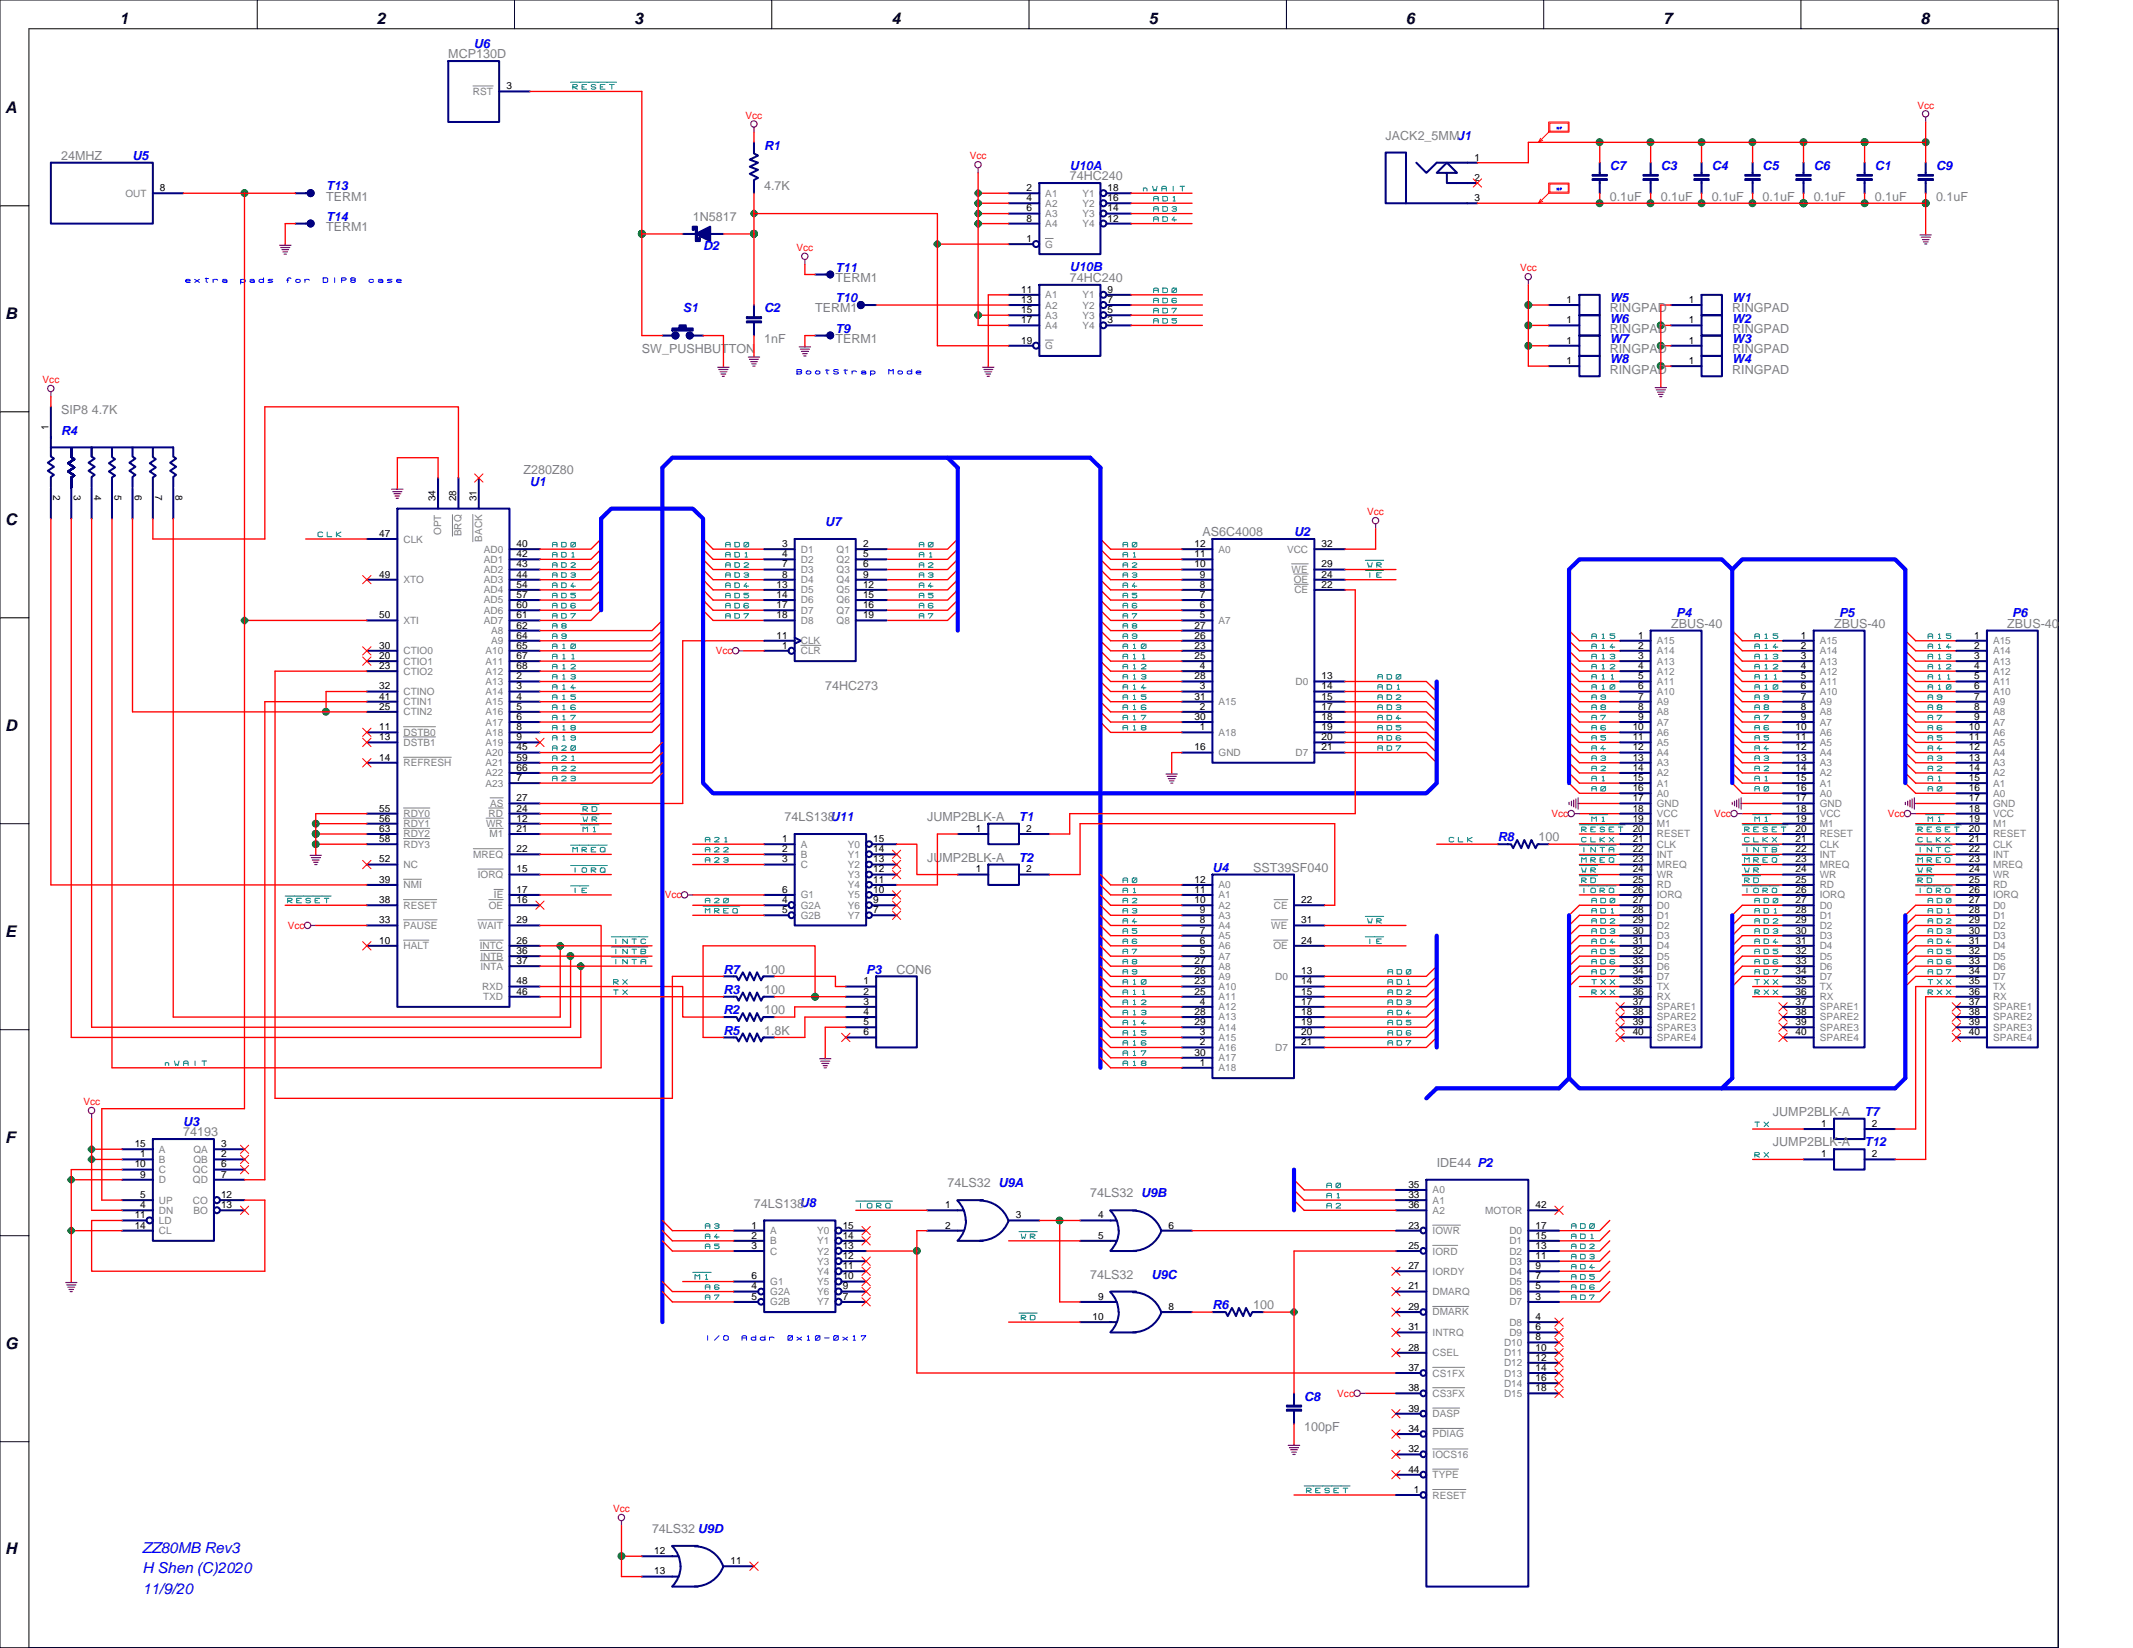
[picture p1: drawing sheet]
<svg xmlns="http://www.w3.org/2000/svg" width="279mm" height="216mm" viewBox="0 0 279 216" stroke-linecap="round" stroke-linejoin="round" font-family="sans-serif">
<defs><g id="words">
<g font-size="2.1">
<text x="15.7" y="3.2">1</text>
<text x="49.4" y="3.2">2</text>
<text x="83.1" y="3.2">3</text>
<text x="116.8" y="3.2">4</text>
<text x="150.5" y="3.2">5</text>
<text x="184.2" y="3.2">6</text>
<text x="217.9" y="3.2">7</text>
<text x="251.6" y="3.2">8</text>
<text x=".7" y="14.8">A</text>
<text x=".7" y="41.8">B</text>
<text x=".7" y="68.7">C</text>
<text x=".7" y="95.7">D</text>
<text x=".7" y="122.7">E</text>
<text x=".7" y="149.7">F</text>
<text x=".7" y="176.7">G</text>
<text x=".7" y="203.6">H</text>
</g>
<g font-size="2" fill="#00f">
<text x="18.7" y="203.5">ZZ80MB Rev3</text>
<text x="18.7" y="206.1">H Shen (C)2020</text>
<text x="18.7" y="208.8">11/9/20</text>
</g>
<g font-size="1.6" fill="#808080">
<text x="58.7" y="7.6">MCP130D</text>
<text x="8" y="21">24MHZ</text>
<text x="140.1" y="23.6">74HC240</text>
<text x="181.5" y="18.3">JACK2_5MMJ1</text>
<text x="42.7" y="26.3">TERM1</text>
<text x="90.7" y="28.9">1N5817</text>
<text x="100.1" y="25">4.7K</text>
<text x="210.9" y="26.3">0.1uF</text>
<text x="217.6" y="26.3">0.1uF</text>
<text x="224.2" y="26.3">0.1uF</text>
<text x="230.9" y="26.3">0.1uF</text>
<text x="237.6" y="26.3">0.1uF</text>
<text x="245.6" y="26.3">0.1uF</text>
<text x="253.6" y="26.3">0.1uF</text>
<text x="42.7" y="30.3">TERM1</text>
<text x="106.8" y="40.9">TERM1</text>
<text x="109.4" y="37">TERM1</text>
<text x="140.1" y="37">74HC240</text>
<text x="210.9" y="40.9">RINGPAD</text>
<text x="226.9" y="40.9">RINGPAD</text>
<text x="84.1" y="46.3">SW_PUSHBUTTON</text>
<text x="100.1" y="44.9">1nF</text>
<text x="109.4" y="44.9">TERM1</text>
<text x="210.9" y="46.3">RINGPAD</text>
<text x="210.9" y="43.6">RINGPAD</text>
<text x="226.9" y="46.3">RINGPAD</text>
<text x="226.9" y="43.6">RINGPAD</text>
<text x="210.9" y="48.9">RINGPAD</text>
<text x="226.9" y="48.9">RINGPAD</text>
<text x="8" y="54.3">SIP8 4.7K</text>
<text x="68.6" y="62.1">Z280Z80</text>
<text x="157.5" y="70.3">AS6C4008</text>
<text x="218.9" y="82.3">ZBUS-40</text>
<text x="240.2" y="82.3">ZBUS-40</text>
<text x="262.9" y="82.3">ZBUS-40</text>
<text x="108.1" y="90.4">74HC273</text>
<text x="102.8" y="107.5">74LS138U11</text>
<text x="121.5" y="107.5">JUMP2BLK-A</text>
<text x="121.5" y="112.9">JUMP2BLK-A</text>
<text x="201.5" y="110.2">100</text>
<text x="164.1" y="114.2">SST39SF040</text>
<text x="100.1" y="130.2">100</text>
<text x="100.1" y="127.6">100</text>
<text x="117.4" y="127.6">CON6</text>
<text x="100.1" y="132.9">100</text>
<text x="100.1" y="135.6">1.8K</text>
<text x="24" y="148.9">74193</text>
<text x="232.2" y="146.2">JUMP2BLK-A</text>
<text x="124.1" y="155.5">74LS32 U9A</text>
<text x="188.2" y="152.9">IDE44 P2</text>
<text x="232.2" y="150.2">JUMP2BLK-A</text>
<text x="98.8" y="158.2">74LS138U8</text>
<text x="142.8" y="156.9">74LS32 U9B</text>
<text x="142.8" y="167.5">74LS32</text>
<text x="164.1" y="171.5">100</text>
<text x="170.8" y="187.5">100pF</text>
<text x="85.4" y="200.8">74LS32 U9D</text>
</g>
<g font-size="1.6" fill="#00f">
<text x="62.1" y="6.2">U6</text>
<text x="17.4" y="21">U5</text>
<text x="100.1" y="19.6">R1</text>
<text x="140.1" y="22.2">U10A</text>
<text x="210.9" y="22.3">C7</text>
<text x="217.6" y="22.3">C3</text>
<text x="224.2" y="22.3">C4</text>
<text x="230.9" y="22.3">C5</text>
<text x="237.6" y="22.3">C6</text>
<text x="245.6" y="22.3">C1</text>
<text x="253.6" y="22.3">C9</text>
<text x="42.7" y="25">T13</text>
<text x="42.7" y="28.9">T14</text>
<text x="92.1" y="32.7">D2</text>
<text x="109.4" y="35.6">T11</text>
<text x="140.1" y="35.6">U10B</text>
<text x="89.4" y="40.9">S1</text>
<text x="100.1" y="40.9">C2</text>
<text x="109.4" y="39.6">T10</text>
<text x="210.9" y="39.6">W5</text>
<text x="226.9" y="39.6">W1</text>
<text x="109.4" y="43.6">T9</text>
<text x="210.9" y="47.6">W8</text>
<text x="210.9" y="44.9">W7</text>
<text x="210.9" y="42.3">W6</text>
<text x="226.9" y="47.6">W4</text>
<text x="226.9" y="44.9">W3</text>
<text x="226.9" y="42.3">W2</text>
<text x="8" y="56.9">R4</text>
<text x="69.4" y="63.6">U1</text>
<text x="108.1" y="68.9">U7</text>
<text x="169.5" y="70.3">U2</text>
<text x="219.5" y="80.9">P4</text>
<text x="240.9" y="80.9">P5</text>
<text x="263.6" y="80.9">P6</text>
<text x="133.5" y="107.5">T1</text>
<text x="133.5" y="112.9">T2</text>
<text x="196.2" y="110.2">R8</text>
<text x="158.8" y="114.2">U4</text>
<text x="94.8" y="130.2">R3</text>
<text x="94.8" y="127.6">R7</text>
<text x="113.5" y="127.6">P3</text>
<text x="94.8" y="132.9">R2</text>
<text x="94.8" y="135.6">R5</text>
<text x="24" y="147.5">U3</text>
<text x="244.2" y="146.2">T7</text>
<text x="244.2" y="150.2">T12</text>
<text x="150.8" y="167.5">U9C</text>
<text x="158.8" y="171.5">R6</text>
<text x="170.8" y="183.5">C8</text>
</g>
<g font-size="1.3">
<text x="66.3" y="11.7">3</text>
<text x="193.1" y="21">1</text>
<text x="193.1" y="23.7">2</text>
<text x="21" y="25">8</text>
<text x="134.5" y="25">2</text>
<text x="134.5" y="26.4">4</text>
<text x="134.5" y="27.7">6</text>
<text x="134.5" y="29">8</text>
<text x="145.1" y="25">18</text>
<text x="145.1" y="26.4">16</text>
<text x="145.1" y="27.7">14</text>
<text x="145.1" y="29">12</text>
<text x="193.1" y="26.4">3</text>
<text x="134.5" y="31.7">1</text>
<text x="133.8" y="38.4">11</text>
<text x="133.8" y="39.7">13</text>
<text x="133.8" y="41">15</text>
<text x="145.1" y="38.4">9</text>
<text x="145.1" y="39.7">7</text>
<text x="145.1" y="41">5</text>
<text x="205.2" y="39.7">1</text>
<text x="221.2" y="39.7">1</text>
<text x="133.8" y="42.4">17</text>
<text x="133.8" y="45">19</text>
<text x="145.1" y="42.4">3</text>
<text x="205.2" y="47.7">1</text>
<text x="205.2" y="45">1</text>
<text x="205.2" y="42.4">1</text>
<text x="221.2" y="47.7">1</text>
<text x="221.2" y="45">1</text>
<text x="221.2" y="42.4">1</text>
<text x="6.3" y="56.4" transform="rotate(-90 6.3 56.4)">1</text>
<text x="7" y="64.9" transform="rotate(90 7 64.9)">2</text>
<text x="9.7" y="64.9" transform="rotate(90 9.7 64.9)">3</text>
<text x="12.3" y="64.9" transform="rotate(90 12.3 64.9)">4</text>
<text x="15" y="64.9" transform="rotate(90 15 64.9)">5</text>
<text x="17.7" y="64.9" transform="rotate(90 17.7 64.9)">6</text>
<text x="20.3" y="64.9" transform="rotate(90 20.3 64.9)">7</text>
<text x="23" y="64.9" transform="rotate(90 23 64.9)">8</text>
<text x="57.1" y="65.7" transform="rotate(-90 57.1 65.7)">34</text>
<text x="59.7" y="65.7" transform="rotate(-90 59.7 65.7)">28</text>
<text x="62.4" y="65.7" transform="rotate(-90 62.4 65.7)">31</text>
<text x="49.7" y="70.3">47</text>
<text x="67.7" y="71.7">40</text>
<text x="102.4" y="71.7">3</text>
<text x="113.1" y="71.7">2</text>
<text x="156.5" y="71.7">12</text>
<text x="173.1" y="71.7">32</text>
<text x="49.7" y="75.7">49</text>
<text x="67.7" y="77">54</text>
<text x="67.7" y="75.7">44</text>
<text x="67.7" y="74.3">43</text>
<text x="67.7" y="73">42</text>
<text x="101.7" y="77">13</text>
<text x="102.4" y="73">4</text>
<text x="102.4" y="74.3">7</text>
<text x="102.4" y="75.7">8</text>
<text x="113.1" y="73">5</text>
<text x="113.1" y="74.3">6</text>
<text x="113.1" y="75.7">9</text>
<text x="113.1" y="77">12</text>
<text x="156.5" y="73">11</text>
<text x="156.5" y="74.3">10</text>
<text x="157.2" y="75.7">9</text>
<text x="157.2" y="77">8</text>
<text x="173.1" y="74.3">29</text>
<text x="173.1" y="75.7">24</text>
<text x="173.1" y="77">22</text>
<text x="49.7" y="81">50</text>
<text x="67.7" y="83.7">64</text>
<text x="67.7" y="82.3">62</text>
<text x="67.7" y="81">61</text>
<text x="67.7" y="79.7">60</text>
<text x="67.7" y="78.3">57</text>
<text x="101.7" y="78.3">14</text>
<text x="101.7" y="79.7">17</text>
<text x="101.7" y="81">18</text>
<text x="101.7" y="83.7">11</text>
<text x="113.1" y="78.3">15</text>
<text x="113.1" y="79.7">16</text>
<text x="113.1" y="81">19</text>
<text x="156.5" y="82.3">27</text>
<text x="156.5" y="83.7">26</text>
<text x="157.2" y="78.3">7</text>
<text x="157.2" y="79.7">6</text>
<text x="157.2" y="81">5</text>
<text x="214.6" y="83.7">1</text>
<text x="235.9" y="83.7">1</text>
<text x="258.6" y="83.7">1</text>
<text x="49.7" y="85">30</text>
<text x="49.7" y="86.3">20</text>
<text x="49.7" y="87.7">23</text>
<text x="67.7" y="89">2</text>
<text x="67.7" y="87.7">68</text>
<text x="67.7" y="86.3">67</text>
<text x="67.7" y="85">65</text>
<text x="102.4" y="85">1</text>
<text x="156.5" y="85">23</text>
<text x="156.5" y="86.3">25</text>
<text x="156.5" y="89">28</text>
<text x="157.2" y="87.7">4</text>
<text x="173.1" y="89">13</text>
<text x="214.6" y="85">2</text>
<text x="214.6" y="86.3">3</text>
<text x="214.6" y="87.7">4</text>
<text x="214.6" y="89">5</text>
<text x="235.9" y="85">2</text>
<text x="235.9" y="86.3">3</text>
<text x="235.9" y="87.7">4</text>
<text x="235.9" y="89">5</text>
<text x="258.6" y="85">2</text>
<text x="258.6" y="86.3">3</text>
<text x="258.6" y="87.7">4</text>
<text x="258.6" y="89">5</text>
<text x="49.7" y="90.3">32</text>
<text x="49.7" y="91.7">41</text>
<text x="49.7" y="93">25</text>
<text x="49.7" y="95.7">11</text>
<text x="67.7" y="90.3">3</text>
<text x="67.7" y="91.7">4</text>
<text x="67.7" y="93">5</text>
<text x="67.7" y="94.3">6</text>
<text x="67.7" y="95.7">8</text>
<text x="156.5" y="91.7">31</text>
<text x="156.5" y="94.3">30</text>
<text x="157.2" y="90.3">3</text>
<text x="157.2" y="93">2</text>
<text x="157.2" y="95.7">1</text>
<text x="173.1" y="90.3">14</text>
<text x="173.1" y="91.7">15</text>
<text x="173.1" y="93">17</text>
<text x="173.1" y="94.3">18</text>
<text x="173.1" y="95.7">19</text>
<text x="213.9" y="95.7">10</text>
<text x="214.6" y="90.3">6</text>
<text x="214.6" y="91.7">7</text>
<text x="214.6" y="93">8</text>
<text x="214.6" y="94.3">9</text>
<text x="235.2" y="95.7">10</text>
<text x="235.9" y="90.3">6</text>
<text x="235.9" y="91.7">7</text>
<text x="235.9" y="93">8</text>
<text x="235.9" y="94.3">9</text>
<text x="257.9" y="95.7">10</text>
<text x="258.6" y="90.3">6</text>
<text x="258.6" y="91.7">7</text>
<text x="258.6" y="93">8</text>
<text x="258.6" y="94.3">9</text>
<text x="49.7" y="99.7">14</text>
<text x="49.7" y="97">13</text>
<text x="67.7" y="97">9</text>
<text x="67.7" y="98.3">45</text>
<text x="67.7" y="99.7">59</text>
<text x="67.7" y="101">66</text>
<text x="156.5" y="98.3">16</text>
<text x="173.1" y="97">20</text>
<text x="173.1" y="98.3">21</text>
<text x="213.9" y="97">11</text>
<text x="213.9" y="98.3">12</text>
<text x="213.9" y="99.7">13</text>
<text x="213.9" y="101">14</text>
<text x="235.2" y="97">11</text>
<text x="235.2" y="98.3">12</text>
<text x="235.2" y="99.7">13</text>
<text x="235.2" y="101">14</text>
<text x="257.9" y="97">11</text>
<text x="257.9" y="98.3">12</text>
<text x="257.9" y="99.7">13</text>
<text x="257.9" y="101">14</text>
<text x="49.7" y="107.6">56</text>
<text x="49.7" y="106.3">55</text>
<text x="67.7" y="102.3">7</text>
<text x="67.7" y="105">27</text>
<text x="67.7" y="106.3">24</text>
<text x="67.7" y="107.6">12</text>
<text x="213.9" y="102.3">15</text>
<text x="213.9" y="103.7">16</text>
<text x="213.9" y="105">17</text>
<text x="213.9" y="106.3">18</text>
<text x="213.9" y="107.6">19</text>
<text x="235.2" y="102.3">15</text>
<text x="235.2" y="103.7">16</text>
<text x="235.2" y="105">17</text>
<text x="235.2" y="106.3">18</text>
<text x="235.2" y="107.6">19</text>
<text x="257.9" y="102.3">15</text>
<text x="257.9" y="103.7">16</text>
<text x="257.9" y="105">17</text>
<text x="257.9" y="106.3">18</text>
<text x="257.9" y="107.6">19</text>
<text x="49.7" y="110.3">58</text>
<text x="49.7" y="109">63</text>
<text x="49.7" y="113">52</text>
<text x="67.7" y="109">21</text>
<text x="67.7" y="111.7">22</text>
<text x="102.4" y="110.3">1</text>
<text x="102.4" y="111.7">2</text>
<text x="102.4" y="113">3</text>
<text x="114.4" y="110.3">15</text>
<text x="114.4" y="111.7">14</text>
<text x="114.4" y="113">13</text>
<text x="127.8" y="109">1</text>
<text x="134.4" y="109">2</text>
<text x="213.9" y="109">20</text>
<text x="213.9" y="110.3">21</text>
<text x="213.9" y="111.7">22</text>
<text x="213.9" y="113">23</text>
<text x="235.2" y="109">20</text>
<text x="235.2" y="110.3">21</text>
<text x="235.2" y="111.7">22</text>
<text x="235.2" y="113">23</text>
<text x="257.9" y="109">20</text>
<text x="257.9" y="110.3">21</text>
<text x="257.9" y="111.7">22</text>
<text x="257.9" y="113">23</text>
<text x="49.7" y="118.3">38</text>
<text x="49.7" y="115.7">39</text>
<text x="67.7" y="117">17</text>
<text x="67.7" y="118.3">16</text>
<text x="67.7" y="114.3">15</text>
<text x="102.4" y="117">6</text>
<text x="102.4" y="118.3">4</text>
<text x="102.4" y="119.6">5</text>
<text x="114.4" y="114.3">12</text>
<text x="114.4" y="115.7">11</text>
<text x="114.4" y="117">10</text>
<text x="114.4" y="118.3">9</text>
<text x="114.4" y="119.6">7</text>
<text x="127.8" y="114.3">1</text>
<text x="134.4" y="114.3">2</text>
<text x="156.5" y="115.7">12</text>
<text x="156.5" y="117">11</text>
<text x="156.5" y="118.3">10</text>
<text x="157.2" y="119.6">9</text>
<text x="170.4" y="118.3">22</text>
<text x="213.9" y="114.3">24</text>
<text x="213.9" y="115.7">25</text>
<text x="213.9" y="117">26</text>
<text x="213.9" y="118.3">27</text>
<text x="213.9" y="119.6">28</text>
<text x="235.2" y="114.3">24</text>
<text x="235.2" y="115.7">25</text>
<text x="235.2" y="117">26</text>
<text x="235.2" y="118.3">27</text>
<text x="235.2" y="119.6">28</text>
<text x="257.9" y="114.3">24</text>
<text x="257.9" y="115.7">25</text>
<text x="257.9" y="117">26</text>
<text x="257.9" y="118.3">27</text>
<text x="257.9" y="119.6">28</text>
<text x="49.7" y="123.6">10</text>
<text x="49.7" y="121">33</text>
<text x="67.7" y="123.6">26</text>
<text x="67.7" y="125">36</text>
<text x="67.7" y="121">29</text>
<text x="157.2" y="121">8</text>
<text x="157.2" y="122.3">7</text>
<text x="157.2" y="123.6">6</text>
<text x="157.2" y="125">5</text>
<text x="170.4" y="121">31</text>
<text x="170.4" y="123.6">24</text>
<text x="213.9" y="121">29</text>
<text x="213.9" y="122.3">30</text>
<text x="213.9" y="123.6">31</text>
<text x="213.9" y="125">32</text>
<text x="235.2" y="121">29</text>
<text x="235.2" y="122.3">30</text>
<text x="235.2" y="123.6">31</text>
<text x="235.2" y="125">32</text>
<text x="257.9" y="121">29</text>
<text x="257.9" y="122.3">30</text>
<text x="257.9" y="123.6">31</text>
<text x="257.9" y="125">32</text>
<text x="67.7" y="126.3">37</text>
<text x="67.7" y="129">48</text>
<text x="67.7" y="130.3">46</text>
<text x="113.1" y="129">1</text>
<text x="113.1" y="130.3">2</text>
<text x="113.1" y="131.6">3</text>
<text x="156.5" y="126.3">27</text>
<text x="156.5" y="127.6">26</text>
<text x="156.5" y="129">23</text>
<text x="156.5" y="130.3">25</text>
<text x="157.2" y="131.6">4</text>
<text x="170.4" y="127.6">13</text>
<text x="170.4" y="129">14</text>
<text x="170.4" y="130.3">15</text>
<text x="170.4" y="131.6">17</text>
<text x="213.9" y="126.3">33</text>
<text x="213.9" y="127.6">34</text>
<text x="213.9" y="129">35</text>
<text x="213.9" y="130.3">36</text>
<text x="213.9" y="131.6">37</text>
<text x="235.2" y="126.3">33</text>
<text x="235.2" y="127.6">34</text>
<text x="235.2" y="129">35</text>
<text x="235.2" y="130.3">36</text>
<text x="235.2" y="131.6">37</text>
<text x="257.9" y="126.3">33</text>
<text x="257.9" y="127.6">34</text>
<text x="257.9" y="129">35</text>
<text x="257.9" y="130.3">36</text>
<text x="257.9" y="131.6">37</text>
<text x="113.1" y="133">4</text>
<text x="113.1" y="134.3">5</text>
<text x="113.1" y="135.6">6</text>
<text x="156.5" y="133">28</text>
<text x="156.5" y="134.3">29</text>
<text x="157.2" y="135.6">3</text>
<text x="157.2" y="136.9">2</text>
<text x="170.4" y="133">18</text>
<text x="170.4" y="134.3">19</text>
<text x="170.4" y="135.6">20</text>
<text x="170.4" y="136.9">21</text>
<text x="213.9" y="133">38</text>
<text x="213.9" y="134.3">39</text>
<text x="213.9" y="135.6">40</text>
<text x="235.2" y="133">38</text>
<text x="235.2" y="134.3">39</text>
<text x="235.2" y="135.6">40</text>
<text x="257.9" y="133">38</text>
<text x="257.9" y="134.3">39</text>
<text x="257.9" y="135.6">40</text>
<text x="156.5" y="138.3">30</text>
<text x="157.2" y="139.6">1</text>
<text x="238.6" y="147.6">1</text>
<text x="245.2" y="147.6">2</text>
<text x="17.7" y="150.3">15</text>
<text x="17.7" y="153">10</text>
<text x="18.4" y="151.6">1</text>
<text x="18.4" y="154.3">9</text>
<text x="29" y="150.3">3</text>
<text x="29" y="151.6">2</text>
<text x="29" y="153">6</text>
<text x="29" y="154.3">7</text>
<text x="184.5" y="155.6">35</text>
<text x="238.6" y="151.6">1</text>
<text x="245.2" y="151.6">2</text>
<text x="17.7" y="159.6">11</text>
<text x="17.7" y="161">14</text>
<text x="18.4" y="157">5</text>
<text x="18.4" y="158.3">4</text>
<text x="29" y="157">12</text>
<text x="29" y="158.3">13</text>
<text x="98.4" y="161">1</text>
<text x="110.4" y="161">15</text>
<text x="123.8" y="158.3">1</text>
<text x="123.8" y="161">2</text>
<text x="133.1" y="159.6">3</text>
<text x="143.8" y="159.6">4</text>
<text x="153.1" y="161">6</text>
<text x="184.5" y="157">33</text>
<text x="184.5" y="158.3">36</text>
<text x="184.5" y="161">23</text>
<text x="201.1" y="158.3">42</text>
<text x="201.1" y="161">17</text>
<text x="98.4" y="162.3">2</text>
<text x="98.4" y="163.6">3</text>
<text x="98.4" y="167.6">6</text>
<text x="110.4" y="162.3">14</text>
<text x="110.4" y="163.6">13</text>
<text x="110.4" y="165">12</text>
<text x="110.4" y="166.3">11</text>
<text x="110.4" y="167.6">10</text>
<text x="143.8" y="162.3">5</text>
<text x="184.5" y="163.6">25</text>
<text x="184.5" y="166.3">27</text>
<text x="201.1" y="162.3">15</text>
<text x="201.1" y="163.6">13</text>
<text x="201.1" y="165">11</text>
<text x="201.1" y="166.3">9</text>
<text x="201.1" y="167.6">7</text>
<text x="98.4" y="168.9">4</text>
<text x="98.4" y="170.3">5</text>
<text x="110.4" y="168.9">9</text>
<text x="110.4" y="170.3">7</text>
<text x="143.1" y="172.9">10</text>
<text x="143.8" y="170.3">9</text>
<text x="153.1" y="171.6">8</text>
<text x="184.5" y="168.9">21</text>
<text x="184.5" y="171.6">29</text>
<text x="201.1" y="168.9">5</text>
<text x="201.1" y="170.3">3</text>
<text x="201.1" y="172.9">4</text>
<text x="184.5" y="174.3">31</text>
<text x="184.5" y="179.6">37</text>
<text x="184.5" y="177">28</text>
<text x="201.1" y="174.3">6</text>
<text x="201.1" y="175.6">8</text>
<text x="201.1" y="177">10</text>
<text x="201.1" y="178.3">12</text>
<text x="201.1" y="179.6">14</text>
<text x="184.5" y="182.3">38</text>
<text x="184.5" y="184.9">39</text>
<text x="201.1" y="180.9">16</text>
<text x="201.1" y="182.3">18</text>
<text x="184.5" y="187.6">34</text>
<text x="184.5" y="190.3">32</text>
<text x="184.5" y="192.9">44</text>
<text x="185.2" y="195.6">1</text>
<text x="85.7" y="203.6">12</text>
<text x="85.7" y="206.3">13</text>
<text x="95.7" y="204.9">11</text>
</g>
<g font-size="1.3" fill="#808080">
<text x="62" y="12.4">RST</text>
<text x="16.4" y="25.8">OUT</text>
<text x="136.9" y="25.8">A1</text>
<text x="136.9" y="27.1">A2</text>
<text x="136.9" y="28.4">A3</text>
<text x="136.9" y="29.8">A4</text>
<text x="141.8" y="25.8">Y1</text>
<text x="141.8" y="27.1">Y2</text>
<text x="141.8" y="28.4">Y3</text>
<text x="141.8" y="29.8">Y4</text>
<text x="136.9" y="32.4">G</text>
<text x="136.9" y="39.1">A1</text>
<text x="136.9" y="40.4">A2</text>
<text x="136.9" y="41.8">A3</text>
<text x="141.8" y="39.1">Y1</text>
<text x="141.8" y="40.4">Y2</text>
<text x="141.8" y="41.8">Y3</text>
<text x="136.9" y="43.1">A4</text>
<text x="136.9" y="45.7">G</text>
<text x="141.8" y="43.1">Y4</text>
<text x="52.9" y="71.1">CLK</text>
<text x="57.8" y="70.1" transform="rotate(-90 57.8 70.1)">OPT</text>
<text x="60.5" y="70.3" transform="rotate(-90 60.5 70.3)">BRQ</text>
<text x="63.1" y="71" transform="rotate(-90 63.1 71)">BACK</text>
<text x="52.9" y="76.4">XTO</text>
<text x="63.4" y="77.7">AD4</text>
<text x="63.4" y="76.4">AD3</text>
<text x="63.4" y="75.1">AD2</text>
<text x="63.4" y="73.7">AD1</text>
<text x="63.4" y="72.4">AD0</text>
<text x="104.9" y="72.4">D1</text>
<text x="104.9" y="73.7">D2</text>
<text x="104.9" y="75.1">D3</text>
<text x="104.9" y="76.4">D4</text>
<text x="104.9" y="77.7">D5</text>
<text x="109.6" y="72.4">Q1</text>
<text x="109.6" y="73.7">Q2</text>
<text x="109.6" y="75.1">Q3</text>
<text x="109.6" y="76.4">Q4</text>
<text x="109.6" y="77.7">Q5</text>
<text x="159.6" y="72.4">A0</text>
<text x="168.6" y="72.4">VCC</text>
<text x="169.2" y="75.1">WE</text>
<text x="169.5" y="76.4">OE</text>
<text x="169.5" y="77.7">CE</text>
<text x="52.9" y="81.7">XTI</text>
<text x="63.4" y="81.7">AD7</text>
<text x="63.4" y="80.4">AD6</text>
<text x="63.4" y="79.1">AD5</text>
<text x="64.3" y="83.1">A8</text>
<text x="104.9" y="79.1">D6</text>
<text x="104.9" y="80.4">D7</text>
<text x="104.9" y="81.7">D8</text>
<text x="109.6" y="79.1">Q6</text>
<text x="109.6" y="80.4">Q7</text>
<text x="109.6" y="81.7">Q8</text>
<text x="159.6" y="81.7">A7</text>
<text x="52.9" y="85.7">CTIO0</text>
<text x="52.9" y="87.1">CTIO1</text>
<text x="52.9" y="88.4">CTIO2</text>
<text x="63.6" y="89.7">A13</text>
<text x="63.6" y="88.4">A12</text>
<text x="63.6" y="87.1">A11</text>
<text x="63.6" y="85.7">A10</text>
<text x="64.3" y="84.4">A9</text>
<text x="104.9" y="85.7">CLR</text>
<text x="104.9" y="84.4">CLK</text>
<text x="169.7" y="89.7">D0</text>
<text x="217" y="84.4">A15</text>
<text x="217" y="85.7">A14</text>
<text x="217" y="87.1">A13</text>
<text x="217" y="88.4">A12</text>
<text x="217" y="89.7">A11</text>
<text x="238.4" y="84.4">A15</text>
<text x="238.4" y="85.7">A14</text>
<text x="238.4" y="87.1">A13</text>
<text x="238.4" y="88.4">A12</text>
<text x="238.4" y="89.7">A11</text>
<text x="261.1" y="84.4">A15</text>
<text x="261.1" y="85.7">A14</text>
<text x="261.1" y="87.1">A13</text>
<text x="261.1" y="88.4">A12</text>
<text x="261.1" y="89.7">A11</text>
<text x="52.9" y="91.1">CTINO</text>
<text x="52.9" y="92.4">CTIN1</text>
<text x="52.9" y="93.7">CTIN2</text>
<text x="63.6" y="91.1">A14</text>
<text x="63.6" y="92.4">A15</text>
<text x="63.6" y="93.7">A16</text>
<text x="63.6" y="95.1">A17</text>
<text x="159.6" y="92.4">A15</text>
<text x="217" y="91.1">A10</text>
<text x="217" y="92.4">A9</text>
<text x="217" y="93.7">A8</text>
<text x="217" y="95.1">A7</text>
<text x="238.4" y="91.1">A10</text>
<text x="238.4" y="92.4">A9</text>
<text x="238.4" y="93.7">A8</text>
<text x="238.4" y="95.1">A7</text>
<text x="261.1" y="91.1">A10</text>
<text x="261.1" y="92.4">A9</text>
<text x="261.1" y="93.7">A8</text>
<text x="261.1" y="95.1">A7</text>
<text x="52.9" y="100.4">REFRESH</text>
<text x="52.9" y="97.7">DSTB1</text>
<text x="52.9" y="96.4">DSTB0</text>
<text x="63.6" y="96.4">A18</text>
<text x="63.6" y="97.7">A19</text>
<text x="63.6" y="99.1">A20</text>
<text x="63.6" y="100.4">A21</text>
<text x="63.6" y="101.7">A22</text>
<text x="159.6" y="99.1">GND</text>
<text x="159.6" y="96.4">A18</text>
<text x="169.7" y="99.1">D7</text>
<text x="217" y="96.4">A6</text>
<text x="217" y="97.7">A5</text>
<text x="217" y="99.1">A4</text>
<text x="217" y="100.4">A3</text>
<text x="217" y="101.7">A2</text>
<text x="238.4" y="96.4">A6</text>
<text x="238.4" y="97.7">A5</text>
<text x="238.4" y="99.1">A4</text>
<text x="238.4" y="100.4">A3</text>
<text x="238.4" y="101.7">A2</text>
<text x="261.1" y="96.4">A6</text>
<text x="261.1" y="97.7">A5</text>
<text x="261.1" y="99.1">A4</text>
<text x="261.1" y="100.4">A3</text>
<text x="261.1" y="101.7">A2</text>
<text x="52.9" y="107">RDY0</text>
<text x="63.6" y="103.1">A23</text>
<text x="64" y="107">RD</text>
<text x="64.2" y="105.7">AS</text>
<text x="217" y="103.1">A1</text>
<text x="217" y="104.4">A0</text>
<text x="217" y="105.7">GND</text>
<text x="217" y="107">VCC</text>
<text x="238.4" y="103.1">A1</text>
<text x="238.4" y="104.4">A0</text>
<text x="238.4" y="105.7">GND</text>
<text x="238.4" y="107">VCC</text>
<text x="261.1" y="103.1">A1</text>
<text x="261.1" y="104.4">A0</text>
<text x="261.1" y="105.7">GND</text>
<text x="261.1" y="107">VCC</text>
<text x="52.9" y="111">RDY3</text>
<text x="52.9" y="109.7">RDY2</text>
<text x="52.9" y="108.4">RDY1</text>
<text x="52.9" y="113.7">NC</text>
<text x="62" y="112.4">MREQ</text>
<text x="63.7" y="108.4">WR</text>
<text x="64.1" y="109.7">M1</text>
<text x="104.9" y="111">A</text>
<text x="104.9" y="112.4">B</text>
<text x="104.9" y="113.7">C</text>
<text x="111.1" y="111">Y0</text>
<text x="111.1" y="112.4">Y1</text>
<text x="111.1" y="113.7">Y2</text>
<text x="217" y="108.4">M1</text>
<text x="217" y="109.7">RESET</text>
<text x="217" y="111">CLK</text>
<text x="217" y="112.4">INT</text>
<text x="217" y="113.7">MREQ</text>
<text x="238.4" y="108.4">M1</text>
<text x="238.4" y="109.7">RESET</text>
<text x="238.4" y="111">CLK</text>
<text x="238.4" y="112.4">INT</text>
<text x="238.4" y="113.7">MREQ</text>
<text x="261.1" y="108.4">M1</text>
<text x="261.1" y="109.7">RESET</text>
<text x="261.1" y="111">CLK</text>
<text x="261.1" y="112.4">INT</text>
<text x="261.1" y="113.7">MREQ</text>
<text x="52.9" y="119">RESET</text>
<text x="52.9" y="116.4">NMI</text>
<text x="62.6" y="115">IORQ</text>
<text x="64" y="119">OE</text>
<text x="64.7" y="117.7">IE</text>
<text x="104.9" y="117.7">G1</text>
<text x="104.9" y="119">G2A</text>
<text x="111.1" y="115">Y3</text>
<text x="111.1" y="116.4">Y4</text>
<text x="111.1" y="117.7">Y5</text>
<text x="111.1" y="119">Y6</text>
<text x="159.6" y="116.4">A0</text>
<text x="159.6" y="117.7">A1</text>
<text x="159.6" y="119">A2</text>
<text x="166.9" y="119">CE</text>
<text x="217" y="115">WR</text>
<text x="217" y="116.4">RD</text>
<text x="217" y="117.7">IORQ</text>
<text x="217" y="119">D0</text>
<text x="238.4" y="115">WR</text>
<text x="238.4" y="116.4">RD</text>
<text x="238.4" y="117.7">IORQ</text>
<text x="238.4" y="119">D0</text>
<text x="261.1" y="115">WR</text>
<text x="261.1" y="116.4">RD</text>
<text x="261.1" y="117.7">IORQ</text>
<text x="261.1" y="119">D0</text>
<text x="52.9" y="124.4">HALT</text>
<text x="52.9" y="121.7">PAUSE</text>
<text x="62.6" y="121.7">WAIT</text>
<text x="62.8" y="124.4">INTC</text>
<text x="62.9" y="125.7">INTB</text>
<text x="104.9" y="120.4">G2B</text>
<text x="111.1" y="120.4">Y7</text>
<text x="159.6" y="120.4">A3</text>
<text x="159.6" y="121.7">A4</text>
<text x="159.6" y="123">A5</text>
<text x="159.6" y="124.4">A6</text>
<text x="159.6" y="125.7">A7</text>
<text x="166.5" y="121.7">WE</text>
<text x="166.8" y="124.4">OE</text>
<text x="217" y="120.4">D1</text>
<text x="217" y="121.7">D2</text>
<text x="217" y="123">D3</text>
<text x="217" y="124.4">D4</text>
<text x="217" y="125.7">D5</text>
<text x="238.4" y="120.4">D1</text>
<text x="238.4" y="121.7">D2</text>
<text x="238.4" y="123">D3</text>
<text x="238.4" y="124.4">D4</text>
<text x="238.4" y="125.7">D5</text>
<text x="261.1" y="120.4">D1</text>
<text x="261.1" y="121.7">D2</text>
<text x="261.1" y="123">D3</text>
<text x="261.1" y="124.4">D4</text>
<text x="261.1" y="125.7">D5</text>
<text x="62.9" y="127">INTA</text>
<text x="63.1" y="129.7">RXD</text>
<text x="63.3" y="131">TXD</text>
<text x="159.6" y="127">A8</text>
<text x="159.6" y="128.4">A9</text>
<text x="159.6" y="129.7">A10</text>
<text x="159.6" y="131">A11</text>
<text x="167" y="128.4">D0</text>
<text x="217" y="127">D6</text>
<text x="217" y="128.4">D7</text>
<text x="217" y="129.7">TX</text>
<text x="217" y="131">RX</text>
<text x="238.4" y="127">D6</text>
<text x="238.4" y="128.4">D7</text>
<text x="238.4" y="129.7">TX</text>
<text x="238.4" y="131">RX</text>
<text x="261.1" y="127">D6</text>
<text x="261.1" y="128.4">D7</text>
<text x="261.1" y="129.7">TX</text>
<text x="261.1" y="131">RX</text>
<text x="159.6" y="133.7">A13</text>
<text x="159.6" y="135">A14</text>
<text x="159.6" y="132.4">A12</text>
<text x="159.6" y="136.4">A15</text>
<text x="159.6" y="137.7">A16</text>
<text x="167" y="137.7">D7</text>
<text x="217" y="132.4">SPARE1</text>
<text x="217" y="133.7">SPARE2</text>
<text x="217" y="135">SPARE3</text>
<text x="217" y="136.4">SPARE4</text>
<text x="238.4" y="132.4">SPARE1</text>
<text x="238.4" y="133.7">SPARE2</text>
<text x="238.4" y="135">SPARE3</text>
<text x="238.4" y="136.4">SPARE4</text>
<text x="261.1" y="132.4">SPARE1</text>
<text x="261.1" y="133.7">SPARE2</text>
<text x="261.1" y="135">SPARE3</text>
<text x="261.1" y="136.4">SPARE4</text>
<text x="159.6" y="139">A17</text>
<text x="159.6" y="140.4">A18</text>
<text x="20.8" y="151">A</text>
<text x="20.8" y="153.7">C</text>
<text x="20.8" y="152.4">B</text>
<text x="20.8" y="155">D</text>
<text x="25.3" y="153.7">QC</text>
<text x="25.3" y="155">QD</text>
<text x="25.3" y="151">QA</text>
<text x="25.3" y="152.4">QB</text>
<text x="20.8" y="160.3">LD</text>
<text x="20.8" y="161.7">CL</text>
<text x="20.8" y="157.7">UP</text>
<text x="20.8" y="159">DN</text>
<text x="25.3" y="157.7">CO</text>
<text x="25.3" y="159">BO</text>
<text x="100.9" y="161.7">A</text>
<text x="107.1" y="161.7">Y0</text>
<text x="187.7" y="156.3">A0</text>
<text x="187.7" y="157.7">A1</text>
<text x="187.7" y="159">A2</text>
<text x="187.7" y="161.7">IOWR</text>
<text x="194.5" y="159">MOTOR</text>
<text x="197.7" y="161.7">D0</text>
<text x="100.9" y="163">B</text>
<text x="100.9" y="164.4">C</text>
<text x="107.1" y="163">Y1</text>
<text x="107.1" y="164.4">Y2</text>
<text x="107.1" y="165.7">Y3</text>
<text x="107.1" y="167">Y4</text>
<text x="187.7" y="164.4">IORD</text>
<text x="187.7" y="167">IORDY</text>
<text x="197.7" y="163">D1</text>
<text x="197.7" y="164.4">D2</text>
<text x="197.7" y="165.7">D3</text>
<text x="197.7" y="167">D4</text>
<text x="100.9" y="168.3">G1</text>
<text x="100.9" y="169.7">G2A</text>
<text x="100.9" y="171">G2B</text>
<text x="107.1" y="168.3">Y5</text>
<text x="107.1" y="169.7">Y6</text>
<text x="107.1" y="171">Y7</text>
<text x="187.7" y="169.7">DMARQ</text>
<text x="187.7" y="172.3">DMARK</text>
<text x="197.7" y="168.3">D5</text>
<text x="197.7" y="169.7">D6</text>
<text x="197.7" y="171">D7</text>
<text x="197.7" y="173.7">D8</text>
<text x="187.7" y="175">INTRQ</text>
<text x="187.7" y="177.7">CSEL</text>
<text x="197" y="176.3">D10</text>
<text x="197" y="177.7">D11</text>
<text x="197" y="179">D12</text>
<text x="197.7" y="175">D9</text>
<text x="187.7" y="180.3">CS1FX</text>
<text x="187.7" y="183">CS3FX</text>
<text x="187.7" y="185.7">DASP</text>
<text x="197" y="180.3">D13</text>
<text x="197" y="181.7">D14</text>
<text x="197" y="183">D15</text>
<text x="187.7" y="188.3">PDIAG</text>
<text x="187.7" y="191">IOCS16</text>
<text x="187.7" y="196.3">RESET</text>
<text x="187.7" y="193.7">TYPE</text>
</g>
<g font-size="1.3" fill="#f00">
<text x="97.7" y="15.6">Vcc</text>
<text x="251.2" y="14.2">Vcc</text>
<text x="127" y="20.9">Vcc</text>
<text x="104.4" y="32.9">Vcc</text>
<text x="199.1" y="35.6">Vcc</text>
<text x="5.6" y="50.2">Vcc</text>
<text x="179.1" y="67.5">Vcc</text>
<text x="93.8" y="85.7">Vcc</text>
<text x="203.2" y="107">Vcc</text>
<text x="224.6" y="107">Vcc</text>
<text x="247.3" y="107">Vcc</text>
<text x="87.1" y="117.7">Vcc</text>
<text x="37.7" y="121.7">Vcc</text>
<text x="10.9" y="144.8">Vcc</text>
<text x="175.2" y="183">Vcc</text>
<text x="80.3" y="198.1">Vcc</text>
</g>
</g></defs>
<g fill="none" stroke="#000" stroke-width=".13">
<path d="M0 0h269.6v215.9h-269.6zM33.7 0v3.8M67.4 0v3.8M101.1 0v3.8M134.8 0v3.8M168.5 0v3.8M202.2 0v3.8M235.9 0v3.8M269.6 3.8h-265.8v212.1M0 27h3.8M0 54h3.8M0 80.9h3.8"/>
<path d="M0 107.9h3.8M0 134.9h3.8M0 161.9h3.8M0 188.9h3.8"/>
</g>
<g fill="none" stroke="#000080" stroke-width=".26">
<path d="M58.7 8h6.7v8h-6.7zM65.4 12h4M98.8 18.6v1.5l.5 .3-1.1 .5 1.1 .4-1.1 .5 1.1 .4-1.1 .6 1.1 .5-.5 .3v1.7M6.7 21.3h13.3v8h-13.3zM20 25.3h4M38.7 29.3h1.6M40.3 25.3h-1.6M89.4 30.6h1.7M90.7 29.7h.6v1.7h.3v-.2h.1v.4h-.6v-1.8h-.2v.3h-.2zM91.1 30.6l1.9-.9v1.9zM93 30.6h1.8M98.8 40v1.6"/>
<path d="M106.8 36h1.6M113.2 40h1.6M132.1 26.6h4M132.1 40h4M132.1 29.3h4M132.1 28h4M132.1 32h3.2M132.1 25.3h4M132.1 38.6h4M136.1 24h8v9.3h-8zM136.1 37.3h8v9.3h-8zM144.9 25.3h3.2"/>
<path d="M144.9 26.6h3.2M144.9 40h3.2M144.9 29.3h3.2M144.9 28h3.2M144.9 38.6h3.2M184.2 26.6h-2.7v-6.6h2.7v6.6h9.3M185.5 21.3l1.3 1.3 1.4-1.3h5.3M189.5 22.6h-1.3l1.3-1.3 1.4 1.3h-1.4v1.4h4M202.9 40h4M206.9 38.6h2.7v2.7h-2.7zM208.6 23.5h1.9v.1h-1.9zM208.6 22.9h1.9v.1h-1.9z"/>
<path d="M209.5 21.3v1.6M209.5 23.6v1.7M215.3 23.5h1.8v.1h-1.8zM215.3 22.9h1.8v.1h-1.8zM216.2 21.3v1.6M216.2 23.6v1.7M218.9 40h4M222 23.5h1.8v.1h-1.8zM222 22.9h1.8v.1h-1.8zM222.9 38.6h2.7v2.7h-2.7zM222.9 21.3v1.6M222.9 23.6v1.7"/>
<path d="M228.6 23.5h1.9v.1h-1.9zM228.6 22.9h1.9v.1h-1.9zM229.6 21.3v1.6M229.6 23.6v1.7M235.3 23.5h1.9v.1h-1.9zM235.3 22.9h1.9v.1h-1.9zM236.2 21.3v1.6M236.2 23.6v1.7M243.3 23.5h1.9v.1h-1.9zM243.3 22.9h1.9v.1h-1.9zM244.2 21.3v1.6M244.2 23.6v1.7"/>
<path d="M251.3 23.5h1.9v.1h-1.9zM251.3 22.9h1.9v.1h-1.9zM252.2 21.3v1.6M252.2 23.6v1.7M6.7 58.6v1.2l.4 .3-.8 .5 .8 .6-.8 .5 .8 .5-.4 .3v1.3M6.7 53.3v5.3M6.7 58.6h16v1.2l.4 .3-.8 .5 .8 .6-.8 .5 .8 .5-.4 .3v1.3M9.3 58.7v1.2l.4 .3-.8 .5 .8 .5-.8 .6 .8 .5-.4 .2v1.4M12 59.8v-1.2v1.2l.4 .3-.8 .5 .8 .6-.8 .5 .8 .5-.4 .3v1.3M14.7 58.7v1.2l.4 .3-.8 .5 .8 .5-.8 .6 .8 .5-.4 .2v1.4M17.4 58.6v1.2l.3 .3-.7 .5 .7 .6-.7 .5 .7 .5-.3 .3v1.3M20 58.7v1.2l.4 .3-.8 .5 .8 .5-.8 .6 .8 .5-.4 .2v1.4"/>
<path d="M86.8 44h1.3M88.1 43h.9v-.4h.8v.4h.9v.3h-2.6zM90.7 44h1.4M97.8 42.1h1.9v.1h-1.9zM97.8 41.6h1.9v.1h-1.9zM98.8 42.2v1.8M108.4 44h-1.6M132.1 45.3h3.2M132.1 42.6h4M132.1 41.3h4M144.9 42.6h3.2M144.9 41.3h3.2"/>
<path d="M202.9 48h4M202.9 45.3h4M202.9 42.6h4M206.9 46.6h2.7v2.7h-2.7zM206.9 44h2.7v2.6h-2.7zM206.9 41.3h2.7v2.7h-2.7zM218.9 48h4M218.9 45.3h4M218.9 42.6h4M222.9 46.6h2.7v2.7h-2.7zM222.9 44h2.7v2.6h-2.7zM222.9 41.3h2.7v2.7h-2.7z"/>
<path d="M6.7 64v3.9M9.3 64v3.9M12 64v3.9M14.7 64v3.9M17.4 64v3.9M20 64v3.9M22.7 64v3.9M48 75.9h4M48 70.6h4M52 66.6h14.7v65.3h-14.7zM57.4 62.6v4M60 62.6v4"/>
<path d="M62.7 62.6v4M66.7 79.9h4M66.7 78.6h4M66.7 77.3h4M66.7 75.9h4M66.7 74.6h4M66.7 73.3h4M66.7 71.9h4M100.1 79.9h4M100.1 78.6h4M100.1 77.3h4M100.1 75.9h4"/>
<path d="M100.1 74.6h4M100.1 73.3h4M100.1 71.9h4M104.1 70.6h8v16h-8zM112.1 79.9h4M112.1 78.6h4M112.1 77.3h4M112.1 75.9h4M112.1 74.6h4M112.1 73.3h4M112.1 71.9h4M154.8 79.9h4"/>
<path d="M154.8 78.6h4M154.8 77.3h4M154.8 75.9h4M154.8 74.6h4M154.8 73.3h4M154.8 71.9h4M158.8 70.6h13.4v29.3h-13.4zM172.2 77.3h4M172.2 75.9h4M172.2 74.6h4M172.2 71.9h4M48 90.6h4"/>
<path d="M48 91.9h4M48 93.3h4M48 95.9h4M48 97.3h4M48 99.9h4M48 87.9h4M48 86.6h4M48 85.3h4M48 81.3h4M66.7 89.3h4M66.7 90.6h4M66.7 91.9h4"/>
<path d="M66.7 93.3h4M66.7 94.6h4M66.7 95.9h4M66.7 97.3h4M66.7 98.6h4M66.7 99.9h4M66.7 87.9h4M66.7 86.6h4M66.7 85.3h4M66.7 83.9h4M66.7 82.6h4M66.7 81.3h4"/>
<path d="M100.1 85.3h3.2M100.1 83.9h4M100.1 81.3h4M104.1 83.5l.8 .4-.8 .4M112.1 81.3h4M154.8 89.3h4M154.8 90.6h4M154.8 91.9h4M154.8 93.3h4M154.8 94.6h4M154.8 95.9h4M154.8 98.6h4"/>
<path d="M154.8 87.9h4M154.8 86.6h4M154.8 85.3h4M154.8 83.9h4M154.8 82.6h4M154.8 81.3h4M172.2 89.3h4M172.2 90.6h4M172.2 91.9h4M172.2 93.3h4M172.2 94.6h4M172.2 95.9h4"/>
<path d="M172.2 97.3h4M172.2 98.6h4M212.2 89.3h4M212.2 90.6h4M212.2 91.9h4M212.2 93.3h4M212.2 94.6h4M212.2 95.9h4M212.2 97.3h4M212.2 98.6h4M212.2 99.9h4M212.2 87.9h4"/>
<path d="M212.2 86.6h4M212.2 85.3h4M212.2 83.9h4M216.2 82.6h6.7v54.6h-6.7zM233.6 89.3h4M233.6 90.6h4M233.6 91.9h4M233.6 93.3h4M233.6 94.6h4M233.6 95.9h4M233.6 97.3h4M233.6 98.6h4"/>
<path d="M233.6 99.9h4M233.6 87.9h4M233.6 86.6h4M233.6 85.3h4M233.6 83.9h4M237.6 82.6h6.6v54.6h-6.6zM256.3 89.3h4M256.3 90.6h4M256.3 91.9h4M256.3 93.3h4M256.3 94.6h4M256.3 95.9h4"/>
<path d="M256.3 97.3h4M256.3 98.6h4M256.3 99.9h4M256.3 87.9h4M256.3 86.6h4M256.3 85.3h4M256.3 83.9h4M260.3 82.6h6.6v54.6h-6.6zM48 106.6h4M48 107.9h4M48 118.6h4M48 115.9h4"/>
<path d="M48 109.3h4M48 110.6h4M48 113.3h4M66.7 101.3h4M66.7 102.6h4M66.7 105.3h4M66.7 106.6h4M66.7 107.9h4M66.7 117.2h4M66.7 118.6h4M66.7 114.6h4M66.7 109.3h4"/>
<path d="M66.7 111.9h4M100.1 117.2h4M100.1 118.6h3.2M100.1 111.9h4M100.1 110.6h4M100.1 113.3h4M100.1 119.9h3.2M104.1 109.3h9.4v11.9h-9.4zM114.2 117.2h3.2M114.2 118.6h3.2M114.2 115.9h3.2M114.2 114.6h3.2"/>
<path d="M114.2 111.9h3.2M114.2 110.6h3.2M114.2 113.3h3.2M114.2 119.9h3.2M125.5 114.6h4M125.5 109.3h4M129.5 107.9h4v2.7h-4zM129.5 113.3h4v2.6h-4zM133.5 114.6h4M133.5 109.3h4M154.8 117.2h4M154.8 118.6h4"/>
<path d="M154.8 115.9h4M154.8 119.9h4M158.8 114.6h10.7v26.6h-10.7zM169.5 118.6h4M196.2 110.6h1.7l.3 .5 .5-1.1 .6 1.1 .4-1.1 .5 1.1 .4-1.1 .5 1.1 .3-.5h1.5M212.2 101.3h4M212.2 102.6h4M212.2 105.3h4M212.2 106.6h4M212.2 107.9h4M212.2 117.2h4M212.2 118.6h4"/>
<path d="M212.2 115.9h4M212.2 114.6h4M212.2 109.3h4M212.2 111.9h4M212.2 110.6h4M212.2 113.3h4M212.2 103.9h4M212.2 119.9h4M233.6 101.3h4M233.6 102.6h4M233.6 105.3h4M233.6 106.6h4"/>
<path d="M233.6 107.9h4M233.6 117.2h4M233.6 118.6h4M233.6 115.9h4M233.6 114.6h4M233.6 109.3h4M233.6 111.9h4M233.6 110.6h4M233.6 113.3h4M233.6 103.9h4M233.6 119.9h4M256.3 101.3h4"/>
<path d="M256.3 102.6h4M256.3 105.3h4M256.3 106.6h4M256.3 107.9h4M256.3 117.2h4M256.3 118.6h4M256.3 115.9h4M256.3 114.6h4M256.3 109.3h4M256.3 111.9h4M256.3 110.6h4M256.3 113.3h4"/>
<path d="M256.3 103.9h4M256.3 119.9h4M48 123.9h4M48 121.2h4M66.7 123.9h4M66.7 125.3h4M66.7 126.6h4M66.7 121.2h4M66.7 129.2h4M66.7 130.6h4M94.8 133.2h1.7l.3 .6 .5-1.1 .5 1.1 .4-1.1 .6 1.1 .4-1.1 .5 1.1 .3-.6h1.4M94.8 130.6h1.7l.3 .5 .5-1.1 .5 1.1 .4-1.1 .6 1.1 .4-1.1 .5 1.1 .3-.5h1.4"/>
<path d="M94.8 135.9h1.7l.3 .5 .5-1 .5 1 .4-1 .6 1 .4-1 .5 1 .3-.5h1.4M94.8 127.9h1.7l.3 .5 .5-1 .5 1 .4-1 .6 1 .4-1 .5 1 .3-.5h1.4M110.8 129.2h4M110.8 130.6h4M110.8 133.2h4M110.8 131.9h4M110.8 134.6h4M110.8 135.9h4M114.8 127.9h5.3v9.3h-5.3zM154.8 123.9h4M154.8 125.3h4M154.8 126.6h4"/>
<path d="M154.8 121.2h4M154.8 129.2h4M154.8 130.6h4M154.8 133.2h4M154.8 122.6h4M154.8 127.9h4M154.8 131.9h4M154.8 134.6h4M154.8 135.9h4M154.8 137.2h4M154.8 138.6h4M154.8 139.9h4"/>
<path d="M169.5 123.9h4M169.5 121.2h4M169.5 129.2h4M169.5 130.6h4M169.5 133.2h4M169.5 127.9h4M169.5 131.9h4M169.5 134.6h4M169.5 135.9h4M169.5 137.2h4M212.2 123.9h4M212.2 125.3h4"/>
<path d="M212.2 126.6h4M212.2 121.2h4M212.2 129.2h4M212.2 130.6h4M212.2 133.2h4M212.2 122.6h4M212.2 127.9h4M212.2 131.9h4M212.2 134.6h4M212.2 135.9h4M233.6 123.9h4M233.6 125.3h4"/>
<path d="M233.6 126.6h4M233.6 121.2h4M233.6 129.2h4M233.6 130.6h4M233.6 133.2h4M233.6 122.6h4M233.6 127.9h4M233.6 131.9h4M233.6 134.6h4M233.6 135.9h4M256.3 123.9h4M256.3 125.3h4"/>
<path d="M256.3 126.6h4M256.3 121.2h4M256.3 129.2h4M256.3 130.6h4M256.3 133.2h4M256.3 122.6h4M256.3 127.9h4M256.3 131.9h4M256.3 134.6h4M256.3 135.9h4M16 151.9h4M16 157.2h4"/>
<path d="M16 158.6h4M16 159.9h3.2M16 150.6h4M16 153.2h4M16 154.6h4M20 149.2h8v13.4h-8zM28 151.9h4M28 150.6h4M28 153.2h4M28 154.6h4M28.8 157.2h3.2M28.8 158.6h3.2"/>
<path d="M100.1 159.9h9.3v12h-9.3zM121.5 158.6h4.8M125.4 157.3a3.7 3.7 0 0 1 1.1 2.6M125.5 157.2h3.3M126.5 159.9a3.7 3.7 0 0 1-1.1 2.6M128.4 157.3a3.9 3.9 0 0 1 3.7 2.6M136.1 159.9h-4a4 4 0 0 1-3.7 2.6M141.5 159.9h4.8M145.4 158.6a3.7 3.7 0 0 1 1.1 2.6M145.5 158.6h3.3M148.4 158.6a3.9 3.9 0 0 1 3.7 2.6M182.9 155.9h3.9"/>
<path d="M182.9 157.2h3.9M182.9 158.6h3.9M186.8 154.6h13.4v53.3h-13.4zM200.2 158.6h4M236.2 147.9h4M236.2 151.9h4M240.2 146.6h4v2.6h-4zM240.2 150.6h4v2.6h-4zM244.2 147.9h4M244.2 151.9h4M16 161.2h4M96.1 161.2h4"/>
<path d="M96.1 162.6h4M96.1 163.9h4M96.1 167.9h4M96.1 169.2h3.2M96.1 170.6h3.2M110.2 161.2h3.3M110.2 162.6h3.3M110.2 163.9h3.3M110.2 167.9h3.3M110.2 169.2h3.3M110.2 170.6h3.3M110.2 165.2h3.3"/>
<path d="M110.2 166.5h3.3M121.5 161.2h4.8M125.5 162.6h3.3M141.5 170.6h4.8M141.5 162.6h4.8M141.5 173.2h4.8M145.4 169.2a3.7 3.7 0 0 1 1.1 2.7M145.5 163.9h3.3M145.5 169.2h3.3M145.5 174.6h3.3M146.6 161.2a3.8 3.8 0 0 1-1.1 2.7M146.6 171.9a3.8 3.8 0 0 1-1.1 2.6"/>
<path d="M148.4 169.3a3.9 3.9 0 0 1 3.7 2.6M156.1 161.2h-4a4 4 0 0 1-3.7 2.7M156.1 171.9h-4a4 4 0 0 1-3.7 2.6M158.8 171.9h1.7l.3 .5 .6-1.1 .5 1.1 .4-1.1 .5 1.1 .4-1.1 .6 1.1 .2-.5h1.5M182.9 161.2h3.2M182.9 163.9h3.2M182.9 169.2h3.9M182.9 166.5h3.9M182.9 174.6h3.9M182.9 171.9h3.2M182.9 179.9h3.2M182.9 177.2h3.9"/>
<path d="M200.2 161.2h4M200.2 162.6h4M200.2 163.9h4M200.2 167.9h4M200.2 169.2h4M200.2 170.6h4M200.2 165.2h4M200.2 166.5h4M200.2 174.6h4M200.2 173.2h4M200.2 179.9h4M200.2 177.2h4"/>
<path d="M200.2 175.9h4M200.2 178.5h4M168.6 184.7h1.8v.1h-1.8zM168.6 184.1h1.8v.2h-1.8zM169.5 182.5v1.6M169.5 184.8v1.7M182.9 182.5h3.2M182.9 185.2h3.2M182.9 187.9h3.2M182.9 190.5h3.2M182.9 193.2h3.2M182.9 195.9h3.2"/>
<path d="M200.2 182.5h4M200.2 181.2h4M84.1 206.5h4.8M84.1 203.9h4.8M88 202.5a3.8 3.8 0 0 1 .1 5.3M88.1 202.5h3.3M88.1 207.9h3.3M91 202.6a3.9 3.9 0 0 1 3.7 2.6M94.8 205.2h4M94.8 205.2a4 4 0 0 1-3.8 2.6"/>
<circle cx="40.7" cy="25.3" r=".39"/>
<circle cx="40.7" cy="29.3" r=".39"/>
<circle cx="108.8" cy="36" r=".38"/>
<circle cx="112.8" cy="40" r=".4"/>
<circle cx="135.7" cy="32" r=".4"/>
<circle cx="144.5" cy="26.6" r=".4"/>
<circle cx="144.5" cy="40" r=".4"/>
<circle cx="144.5" cy="38.6" r=".39"/>
<circle cx="144.5" cy="29.3" r=".39"/>
<circle cx="144.5" cy="28" r=".39"/>
<circle cx="144.5" cy="25.3" r=".39"/>
<circle cx="88.5" cy="43.9" r=".4"/>
<circle cx="90.3" cy="43.9" r=".39"/>
<circle cx="108.8" cy="43.9" r=".38"/>
<circle cx="135.7" cy="45.3" r=".4"/>
<circle cx="144.5" cy="42.6" r=".39"/>
<circle cx="144.5" cy="41.3" r=".39"/>
<circle cx="103.7" cy="85.3" r=".4"/>
<circle cx="103.7" cy="118.6" r=".4"/>
<circle cx="103.7" cy="119.9" r=".39"/>
<circle cx="113.8" cy="111.9" r=".38"/>
<circle cx="113.8" cy="115.9" r=".38"/>
<circle cx="113.8" cy="117.2" r=".38"/>
<circle cx="113.8" cy="118.6" r=".38"/>
<circle cx="113.8" cy="114.6" r=".38"/>
<circle cx="113.8" cy="110.6" r=".38"/>
<circle cx="113.8" cy="119.9" r=".38"/>
<circle cx="113.8" cy="113.2" r=".38"/>
<circle cx="19.6" cy="159.9" r=".4"/>
<circle cx="28.4" cy="157.2" r=".4"/>
<circle cx="28.4" cy="158.5" r=".39"/>
<circle cx="99.7" cy="169.2" r=".38"/>
<circle cx="99.7" cy="170.5" r=".38"/>
<circle cx="109.8" cy="163.9" r=".4"/>
<circle cx="109.8" cy="170.5" r=".4"/>
<circle cx="109.8" cy="166.5" r=".4"/>
<circle cx="109.8" cy="161.2" r=".4"/>
<circle cx="109.8" cy="165.2" r=".4"/>
<circle cx="109.8" cy="162.5" r=".4"/>
<circle cx="109.8" cy="169.2" r=".4"/>
<circle cx="109.8" cy="167.9" r=".4"/>
<circle cx="186.4" cy="163.9" r=".38"/>
<circle cx="186.4" cy="161.2" r=".38"/>
<circle cx="186.4" cy="179.9" r=".38"/>
<circle cx="186.4" cy="171.9" r=".38"/>
<circle cx="186.4" cy="182.5" r=".38"/>
<circle cx="186.4" cy="195.9" r=".38"/>
<circle cx="186.4" cy="190.5" r=".38"/>
<circle cx="186.4" cy="193.2" r=".38"/>
<circle cx="186.4" cy="185.2" r=".38"/>
<circle cx="186.4" cy="187.9" r=".38"/>
</g>
<g fill="none" stroke="#808080" stroke-width=".13">
<path d="M62 11.3h2.6M136.9 31.2h1.1M136.9 44.6h1.1M59.3 67.4v2.9M61.9 67.4v3.6M169.2 73.9h2.2M169.5 75.2h1.9M169.5 76.5h1.9M52.9 99.2h6.2M52.9 96.5h4.1M52.9 95.2h4.1M104.9 84.5h2.6"/>
<path d="M52.9 105.9h3.4M52.9 107.2h3.4M52.9 117.9h4.3M52.9 115.2h2.3M52.9 108.5h3.4M52.9 109.9h3.4M62 111.2h3.9M62.6 113.9h3.3M63.7 107.2h2.2M64 105.9h1.9M64 117.9h1.9M64.1 108.5h1.8"/>
<path d="M64.2 104.5h1.7M64.7 116.5h1.2M166.9 117.9h1.8M52.9 123.2h3.3M52.9 120.5h4.4M62.6 120.5h3.3M62.8 123.2h3.1M62.9 124.5h3M62.9 125.9h3M166.5 120.5h2.2M166.8 123.2h1.9M187.7 160.5h3.6"/>
<path d="M187.7 163.2h3.2M187.7 171.2h4.7M187.7 179.1h4.2M187.7 181.8h4.2M187.7 184.5h3.5M187.7 187.1h4M187.7 189.8h4.6M187.7 192.5h3.4M187.7 195.1h4.3"/>
</g>
<g fill="none" stroke="#f00" stroke-width=".18">
<path d="M69.4 12h14.7v32h2.7M98.8 17.3v1.3M209.5 18.6v2.7M209.6 18.6h34.6M209.6 18.6h-9.4v2.7h-6.7M216.2 18.6v2.7M222.9 18.6v2.7M229.6 18.6v2.7M236.2 18.6v2.7M244.2 18.6h8v2.7M244.2 18.6v2.7M252.2 16v2.6"/>
<path d="M24 25.3h14.7M32 25.3v119.9h-18.7v12h2.7M38.7 29.3h-1.3v2.7M84.1 30.6h5.3M94.8 30.6h4M98.8 28h24v17.3h9.3M98.8 25.3v14.7M105.4 34.6v1.4h1.4M114.8 40h17.3M122.8 32h9.3M128.1 29.3h4M128.1 25.3h4"/>
<path d="M128.1 26.6h4M128.1 28h4M128.1 26.6v2.7M128.1 29.3v13.3h4M128.1 22.6v4M132.1 38.6h-2.6v9.4M148.1 40h9.4M148.1 29.3h8M148.1 25.3h8M148.1 26.6h8M148.1 38.6h9.4M148.1 28h8"/>
<path d="M193.5 26.6h58.7M200.2 40h2.7M200.2 40v8h2.7M200.2 37.3v2.7M209.5 25.3v1.3M216.2 25.3v1.3M218.9 40h-1.3v2.6M222.9 25.3v1.3M229.6 25.3v1.3M236.2 25.3v1.3M244.2 25.3v1.3M252.2 25.3v5.3"/>
<path d="M6.7 52v1.3M92.1 44h2.7v4M98.8 44v2.6M106.8 44h-1.4v1.3M128.1 41.3h4M148.1 42.6h9.4M148.1 41.3h9.4M200.2 42.6h2.7M200.2 45.3h2.7M217.6 42.6h1.3M217.6 45.3h1.3M217.6 48h1.3"/>
<path d="M217.6 42.6v8M6.7 67.9v48h41.3M9.3 67.9v68h66.8v-9.3M12 67.9v66.7h62.7v-9.3M14.7 67.9v72h64v-18.7h-8M17.4 67.9v25.4h30.6M22.7 67.9v65.3h50.7v-9.3M40 70.6h8M57.4 62.6v-2.6h-5.4v4M60 62.6v-9.3h-25.3v17.3h-14.7v-2.7M78.7 70.6l-1.3 1.3h-6.7M78.7 71.9l-1.3 1.4h-6.7"/>
<path d="M78.7 73.3l-1.3 1.3h-6.7M78.7 74.6l-1.3 1.3h-6.7M78.7 75.9l-1.3 1.4h-6.7M78.7 77.3l-1.3 1.3h-6.7M78.7 78.6l-1.3 1.3h-6.7M78.7 79.9l-1.3 1.4h-6.7M92.1 70.6l1.3 1.3h6.7M92.1 71.9l1.3 1.4h6.7M92.1 73.3l1.3 1.3h6.7M92.1 74.6l1.3 1.3h6.7M92.1 75.9l1.3 1.4h6.7M92.1 77.3l1.3 1.3h6.7"/>
<path d="M92.1 78.6l1.3 1.3h6.7M92.1 79.9l1.3 1.4h6.7M125.5 70.6l-1.4 1.3h-8M125.5 71.9l-1.4 1.4h-8M125.5 73.3l-1.4 1.3h-8M125.5 74.6l-1.4 1.3h-8M125.5 75.9l-1.4 1.4h-8M125.5 77.3l-1.4 1.3h-8M125.5 78.6l-1.4 1.3h-8M125.5 79.9l-1.4 1.4h-8M144.1 70.6l1.4 1.3h9.3M144.1 71.9l1.4 1.4h9.3"/>
<path d="M144.1 73.3l1.4 1.3h9.3M144.1 74.6l1.4 1.3h9.3M144.1 75.9l1.4 1.4h9.3M144.1 77.3l1.4 1.3h9.3M144.1 78.6l1.4 1.3h9.3M144.1 79.9l1.4 1.4h9.3M176.2 74.6h6.7M176.2 75.9h6.7M176.2 77.3h1.3v29.3h-37.4v2.7h-2.6M180.2 69.3v2.6h-4M32 81.3h16M48 91.9h-13.3v62.7h-2.7"/>
<path d="M48 90.6h-5.3v2.7M48 87.9h-12v56h52.1v-16h6.7M86.8 99.9l-1.4 1.4h-14.7M86.8 98.6l-1.4 1.3h-14.7M86.8 97.3l-1.4 1.3h-14.7M86.8 81.3l-1.4 1.3h-14.7M86.8 82.6l-1.4 1.3h-14.7M86.8 83.9l-1.4 1.4h-14.7M86.8 85.3l-1.4 1.3h-14.7M86.8 86.6l-1.4 1.3h-14.7M86.8 87.9l-1.4 1.4h-14.7M86.8 89.3l-1.4 1.3h-14.7"/>
<path d="M86.8 90.6l-1.4 1.3h-14.7M86.8 91.9l-1.4 1.4h-14.7M86.8 93.3l-1.4 1.3h-14.7M86.8 94.6l-1.4 1.3h-14.7M97.4 85.3h2.7M100.1 83.9h-10.7v21.4h-18.7M144.1 81.3l1.4 1.3h9.3M144.1 82.6l1.4 1.3h9.3M144.1 83.9l1.4 1.4h9.3M144.1 85.3l1.4 1.3h9.3M144.1 86.6l1.4 1.3h9.3M144.1 87.9l1.4 1.4h9.3"/>
<path d="M144.1 89.3l1.4 1.3h9.3M144.1 90.6l1.4 1.3h9.3M144.1 91.9l1.4 1.4h9.3M144.1 93.3l1.4 1.3h9.3M144.1 94.6l1.4 1.3h9.3M154.8 98.6h-1.3v2.7M176.2 89.3h10.6l1.4 1.3M176.2 90.6h10.6l1.4 1.3M176.2 91.9h10.6l1.4 1.4M176.2 93.3h10.6l1.4 1.3M176.2 94.6h10.6l1.4 1.3M176.2 95.9h10.6l1.4 1.4"/>
<path d="M176.2 97.3h10.6l1.4 1.3M176.2 98.6h10.6l1.4 1.3M205.5 82.6l1.4 1.3h5.3M205.5 83.9l1.4 1.4h5.3M205.5 85.3l1.4 1.3h5.3M205.5 86.6l1.4 1.3h5.3M205.5 87.9l1.4 1.4h5.3M205.5 89.3l1.4 1.3h5.3M205.5 90.6l1.4 1.3h5.3M205.5 91.9l1.4 1.4h5.3M205.5 93.3l1.4 1.3h5.3M205.5 94.6l1.4 1.3h5.3"/>
<path d="M205.5 97.3l1.4 1.3h5.3M205.5 95.9l1.4 1.4h5.3M205.5 98.6l1.4 1.3h5.3M205.5 99.9l1.4 1.4h5.3M226.9 82.6l1.3 1.3h5.4M226.9 83.9l1.3 1.4h5.4M226.9 85.3l1.3 1.3h5.4M226.9 86.6l1.3 1.3h5.4M226.9 87.9l1.3 1.4h5.4M226.9 89.3l1.3 1.3h5.4M226.9 90.6l1.3 1.3h5.4M226.9 91.9l1.3 1.4h5.4"/>
<path d="M226.9 93.3l1.3 1.3h5.4M226.9 94.6l1.3 1.3h5.4M226.9 97.3l1.3 1.3h5.4M226.9 95.9l1.3 1.4h5.4M226.9 98.6l1.3 1.3h5.4M226.9 99.9l1.3 1.4h5.4M249.6 82.6l1.3 1.3h5.4M249.6 83.9l1.3 1.4h5.4M249.6 85.3l1.3 1.3h5.4M249.6 86.6l1.3 1.3h5.4M249.6 87.9l1.3 1.4h5.4M249.6 89.3l1.3 1.3h5.4"/>
<path d="M249.6 90.6l1.3 1.3h5.4M249.6 91.9l1.3 1.4h5.4M249.6 93.3l1.3 1.3h5.4M249.6 94.6l1.3 1.3h5.4M249.6 97.3l1.3 1.3h5.4M249.6 95.9l1.3 1.4h5.4M249.6 98.6l1.3 1.3h5.4M249.6 99.9l1.3 1.4h5.4M37.4 118.6h10.6M41.4 107.9h6.6M41.4 109.3h6.6M41.4 110.6h6.6"/>
<path d="M48 106.6h-6.6v5.3M70.7 106.6h9.4M70.7 107.9h9.4M70.7 109.3h9.4M70.7 111.9h9.4M70.7 114.6h9.4M70.7 117.2h9.4M86.8 101.3l-1.4 1.3h-14.7M90.7 118.6h9.4M90.7 117.2h9.4M90.7 119.9h9.4M90.7 111.9h9.4"/>
<path d="M90.7 110.6h9.4M90.7 113.3h9.4M117.4 110.6h2.7v4h5.4M125.5 109.3h-2.7v6.6h-5.4M137.5 114.6h4v-6.7h33.3v10.7h-1.3M144.1 117.2l1.4 1.4h9.3M144.1 115.9l1.4 1.3h9.3M144.1 114.6l1.4 1.3h9.3M144.1 119.9l1.4 1.3h9.3M144.1 118.6l1.4 1.3h9.3M188.2 110.6h8M202.9 110.6h9.3"/>
<path d="M205.5 101.3l1.4 1.3h5.3M205.5 102.6l1.4 1.3h5.3M206.9 105.3h5.3M206.9 106.6h5.3M206.9 107.9h5.3M206.9 109.3h5.3M206.9 111.9h5.3M206.9 114.6h5.3M206.9 117.2h5.3M206.9 115.9h5.3M206.9 113.3h5.3M212.2 118.6h-5.3l-1.4 1.3"/>
<path d="M212.2 119.9h-5.3l-1.4 1.3M226.9 101.3l1.3 1.3h5.4M226.9 102.6l1.3 1.3h5.4M228.2 105.3h5.4M228.2 106.6h5.4M228.2 107.9h5.4M228.2 109.3h5.4M228.2 111.9h5.4M228.2 114.6h5.4M228.2 110.6h5.4M228.2 117.2h5.4M228.2 115.9h5.4"/>
<path d="M228.2 113.3h5.4M233.6 118.6h-5.4l-1.3 1.3M233.6 119.9h-5.4l-1.3 1.3M249.6 101.3l1.3 1.3h5.4M249.6 102.6l1.3 1.3h5.4M250.9 105.3h5.4M250.9 106.6h5.4M250.9 107.9h5.4M250.9 109.3h5.4M250.9 111.9h5.4M250.9 114.6h5.4M250.9 110.6h5.4"/>
<path d="M250.9 117.2h5.4M250.9 115.9h5.4M250.9 113.3h5.4M256.3 118.6h-5.4l-1.3 1.3M256.3 119.9h-5.4l-1.3 1.3M41.4 121.2h6.6M70.7 130.6h24.1M70.7 129.2h18.7v4h5.4M70.7 125.3h14.7M70.7 123.9h14.7M70.7 126.6h14.7M101.4 127.9h8v1.3h1.4"/>
<path d="M101.4 130.6h9.4M106.8 130.6v-6.7h-14.7v12h2.7M110.8 131.9h-6.7v1.3h-2.7M110.8 133.2h-5.4v2.7h-4M110.8 134.6h-2.7v4M144.1 131.9l1.4 1.3h9.3M144.1 133.2l1.4 1.4h9.3M144.1 134.6l1.4 1.3h9.3M144.1 129.2l1.4 1.4h9.3M144.1 121.2l1.4 1.4h9.3M144.1 122.6l1.4 1.3h9.3M144.1 123.9l1.4 1.4h9.3"/>
<path d="M144.1 125.3l1.4 1.3h9.3M144.1 126.6l1.4 1.3h9.3M144.1 127.9l1.4 1.3h9.3M144.1 138.6l1.4 1.3h9.3M144.1 130.6l1.4 1.3h9.3M144.1 135.9l1.4 1.3h9.3M144.1 137.2l1.4 1.4h9.3M173.5 121.2h10.7M173.5 123.9h10.7M188.2 126.6l-1.4 1.3h-13.3M188.2 127.9l-1.4 1.3h-13.3M188.2 129.2l-1.4 1.4h-13.3"/>
<path d="M188.2 130.6l-1.4 1.3h-13.3M188.2 131.9l-1.4 1.3h-13.3M188.2 133.2l-1.4 1.4h-13.3M188.2 134.6l-1.4 1.3h-13.3M188.2 135.9l-1.4 1.3h-13.3M206.9 129.2h5.3M206.9 130.6h5.3M212.2 121.2h-5.3l-1.4 1.4M212.2 122.6h-5.3l-1.4 1.3M212.2 123.9h-5.3l-1.4 1.4M212.2 125.3h-5.3l-1.4 1.3M212.2 126.6h-5.3l-1.4 1.3"/>
<path d="M212.2 127.9h-5.3l-1.4 1.3M229.6 129.2h4M229.6 130.6h4M233.6 121.2h-5.4l-1.3 1.4M233.6 122.6h-5.4l-1.3 1.3M233.6 123.9h-5.4l-1.3 1.4M233.6 125.3h-5.4l-1.3 1.3M233.6 126.6h-5.4l-1.3 1.3M233.6 127.9h-5.4l-1.3 1.3M256.3 130.6h-4.1v21.3h-4M256.3 121.2h-5.4l-1.3 1.4M256.3 129.2h-5.4v18.7h-2.7"/>
<path d="M256.3 122.6h-5.4l-1.3 1.3M256.3 123.9h-5.4l-1.3 1.4M256.3 125.3h-5.4l-1.3 1.3M256.3 126.6h-5.4l-1.3 1.3M256.3 127.9h-5.4l-1.3 1.3M9.3 154.6h6.7M12 151.9h4M12 150.6h4M12 146.6v12h4M16 153.2h-6.7v14.7M32 157.2h2.7v9.3h-22.7v-6.6h4M86.8 159.9l1.3 1.3h8"/>
<path d="M112.1 158.6h9.4M136.1 159.9h5.4M138.8 159.9v10.7h2.7M169.5 157.2l1.3 1.4h12.1M169.5 155.9l1.3 1.3h12.1M169.5 154.6l1.3 1.3h12.1M210.9 159.9l-1.3 1.3h-5.4M229.6 147.9h6.6M229.6 151.9h6.6M9.3 161.2h6.7M86.8 161.2l1.3 1.4h8M86.8 162.6l1.3 1.3h8"/>
<path d="M86.8 167.9l1.3 1.3h8M86.8 169.2l1.3 1.4h8M89.4 167.9h6.7M113.5 163.9h6.6M121.5 161.2h-1.4v18.7h62.8M132.1 162.6h9.4M132.1 173.2h9.4M156.1 161.2h26.8M156.1 171.9h2.7M165.5 171.9h4M182.9 163.9h-13.4v18.6M210.9 161.2l-1.3 1.4h-5.4"/>
<path d="M210.9 162.6l-1.3 1.3h-5.4M210.9 163.9l-1.3 1.3h-5.4M210.9 165.2l-1.3 1.3h-5.4M210.9 166.5l-1.3 1.4h-5.4M210.9 167.9l-1.3 1.3h-5.4M210.9 169.2l-1.3 1.4h-5.4M81.4 199.9v6.6h2.7M169.5 195.9h13.4M169.5 186.5v2.7M178.8 182.5h4.1M81.4 203.9h2.7"/>
</g>
<g fill="none" stroke="#008080" stroke-width=".13">
<path d="M75 11.7v-.6h.5l.1 .1-.1 .2h-.5l.6 .3M76.2 11.4h.3M76.8 11.1h-.6v.6h.6M78 11.2l-.1-.1h-.3l-.2 .2 .2 .1h.3l.1 .1v.1l-.1 .1-.5-.1M78.6 11.4h.4M79.2 11.1h-.6v.6h.6M79.8 11.1h.7M80.1 11.1v.6M80.8 10.8h-6.1M149.8 24.7l.1-.1 .3 .1v.3M149.8 24.6v.4M151 24.4l.1 .6 .2-.2 .1 .2 .2-.6"/>
<path d="M151.1 38h.6M151.1 38.3v-.5l.2-.1h.3l.1 .1v.5M151.1 26h.6M151.1 27.4h.6M151.1 28.7h.6M151.1 39.4h.6M151.1 26.3v-.5l.2-.1h.3l.1 .1v.5M151.1 27.7v-.5l.2-.1h.3l.1 .1v.5M151.1 29v-.5l.2-.1h.3l.1 .1v.5M151.1 39.7v-.5l.2-.1 .4 .1v.5M152.2 24.7h.6M152.2 25v-.5l.1-.1h.3l.2 .1v.5"/>
<path d="M152.3 37.7h.5l.1 .1v.4l-.6 .1zM152.3 25.7h.5l.1 .1v.4l-.6 .1zM152.3 27.1h.5l.1 .1v.4l-.1 .1h-.5zM152.3 28.4h.5l.1 .1v.4l-.6 .1zM152.3 39.1l.6 .1v.4l-.1 .1h-.5zM153.5 37.8l.2-.1h.3l.1 .1v.4l-.1 .1-.5-.1zM153.5 27.2l.2-.1h.3l.1 .1-.1 .2M153.7 25.8l.1-.1v.6M153.7 26.3h.3M153.7 24.4v.6M153.7 27.4h.3l.1 .2-.1 .1h-.3l-.2-.1M153.8 28.4l-.3 .4h.6"/>
<path d="M153.8 28.7v.3M154.1 37.7l-.6 .6M154.1 39.2l-.1-.1-.5 .1v.4l.2 .1h.3l.1-.1-.1-.2-.5 .1M154.6 24.4h.6M154.9 24.4v.6M151.1 42h.6M151.1 40.7h.6M151.1 42.3v-.5l.2-.1h.3l.1 .1v.5M151.1 41v-.5l.2-.1h.3l.1 .1v.5M152.3 41.7h.5l.1 .1v.4l-.1 .1h-.5zM152.3 40.4h.5l.1 .1v.4l-.6 .1zM153.5 40.5v-.1h.6l-.4 .6"/>
<path d="M154.1 41.7h-.6v.2h.5l.1 .1v.2l-.1 .1h-.3l-.2-.1M42.3 69.8l-.2-.1h-.3l-.1 .1v.4l.1 .1 .5-.1M42.9 69.7v.6h.6M44.1 69.7v.6M44.7 69.7l-.6 .3 .6 .3M72.4 71.4h.6M72.4 72.7h.6M72.4 74h.6M72.4 75.3h.6M72.4 76.7h.6M72.4 78h.6M72.4 79.3h.6"/>
<path d="M72.4 71.6v-.5h.1h.5v.5M72.4 73v-.5l.1-.1h.3l.2 .1v.5M72.4 74.3v-.5l.1-.1h.3l.2 .1v.5M72.4 75.6v-.5l.1-.1h.3l.2 .1v.5M72.4 77v-.5l.1-.1h.3l.2 .1v.5M72.4 78.3v-.5l.1-.1 .5 .1v.5M72.4 79.7v-.6l.1-.1h.3l.2 .1v.6M73.6 71.1h.6v.4l-.2 .1h-.4zM73.6 72.4h.4l.2 .1v.4l-.2 .1h-.4zM73.6 73.7h.4l.2 .1v.4l-.2 .1h-.4zM73.6 75h.4l.2 .1v.4l-.6 .1zM73.6 76.4h.4l.2 .1v.4l-.2 .1h-.4z"/>
<path d="M73.6 77.7l.6 .1v.4l-.2 .1h-.4zM73.6 79h.4l.2 .1v.4l-.2 .2h-.4zM74.8 73.8l.1-.1h.3l.2 .1-.6 .5h.6M74.8 75.1l.1-.1h.3l.2 .1v.1l-.2 .1M74.8 71.1h.1h.5v.4l-.2 .1h-.3l-.1-.1zM74.9 72.5l.2-.1v.6M74.9 75.3h.3l.2 .1v.1l-.2 .1-.4-.1M74.9 73h.3M75.1 76.4l-.3 .4h.6M75.1 76.7v.3M75.4 77.7h-.6v.2h.4l.2 .1v.2l-.2 .1h-.3l-.1-.1M75.4 79.1l-.2-.1h-.3l-.1 .1v.4l.1 .2h.3l.2-.2v-.1l-.2-.1h-.3l-.1 .1"/>
<path d="M75.4 71.1l-.6 .5M95.1 71.4h.6M95.1 71.6v-.5h.1h.5v.5M95.1 72.7h.6M95.1 73v-.5l.1-.1h.3l.2 .1v.5M95.1 74h.6M95.1 74.3v-.5l.1-.1h.3l.2 .1v.5M95.1 75.3h.6M95.1 76.7h.6M95.1 78h.6M95.1 79.3h.6M95.1 75.6v-.5l.1-.1h.3l.2 .1v.5"/>
<path d="M95.1 77v-.5l.1-.1h.3l.2 .1v.5M95.1 78.3v-.5l.1-.1 .5 .1v.5M95.1 79.7v-.6l.1-.1h.3l.2 .1v.6M96.3 71.1h.6v.4l-.2 .1h-.4zM96.3 72.4h.4l.2 .1v.4l-.2 .1h-.4zM96.3 73.7h.4l.2 .1v.4l-.2 .1h-.4zM96.3 75h.4l.2 .1v.4l-.6 .1zM96.3 76.4h.4l.2 .1v.4l-.2 .1h-.4zM96.3 77.7l.6 .1v.4l-.2 .1h-.4zM96.3 79h.4l.2 .1v.4l-.2 .2h-.4zM97.5 71.1h.1h.5v.4l-.2 .1h-.3l-.1-.1zM97.5 73.8l.1-.1h.3l.2 .1v.1l-.6 .4h.6"/>
<path d="M97.5 75.1l.1-.1h.3l.2 .1v.1l-.2 .1M97.6 72.5l.2-.1v.6M97.6 73h.3M97.6 75.3h.3l.2 .1v.1l-.2 .1-.4-.1M97.8 76.4l-.3 .4h.6M97.8 76.7v.3M98.1 71.1l-.6 .5M98.1 77.7h-.6v.2h.4l.2 .1v.2l-.2 .1h-.3l-.1-.1M98.1 79.1l-.2-.1h-.3l-.1 .1v.4l.1 .2h.3l.2-.2v-.1l-.2-.1h-.3l-.1 .1M120.4 71.4h.6M120.4 72.7h.6M120.4 74h.6"/>
<path d="M120.4 75.3h.6M120.4 71.6v-.5h.2h.4v.5M120.4 73v-.5l.2-.1h.3l.1 .1v.5M120.4 74.3v-.5l.2-.1h.3l.1 .1v.5M120.4 75.6v-.5l.2-.1h.3l.1 .1v.5M120.4 76.7h.6M120.4 78h.6M120.4 79.3h.6M120.4 77v-.5l.2-.1h.3l.1 .1v.5M120.4 78.3v-.5l.2-.1 .4 .1v.5M120.4 79.7v-.6l.2-.1h.3l.1 .1v.6M121.6 73.8l.2-.1h.3l.1 .1v.1l-.6 .4h.6"/>
<path d="M121.6 75.1l.2-.1h.3l.1 .1-.1 .2M121.6 71.1h.2h.4v.4l-.1 .1h-.3l-.2-.1zM121.8 72.5l.1-.1v.6M121.8 75.3h.3l.1 .2-.1 .1-.5-.1M121.8 73h.3M121.9 76.4l-.3 .4h.6M121.9 76.7v.3M122.2 71.1l-.6 .5M122.2 77.7h-.6v.2h.5l.1 .1v.2l-.1 .1h-.3l-.2-.1M122.2 79.1l-.1-.1h-.3l-.2 .1v.4l.2 .2h.3l.1-.2-.1-.2h-.3l-.2 .1M147.1 71.4h.6M147.1 72.7h.6"/>
<path d="M147.1 71.6v-.5h.2h.4v.5M147.1 73v-.5l.2-.1h.3l.1 .1v.5M147.1 74h.6M147.1 75.3h.6M147.1 74.3v-.5l.2-.1h.3l.1 .1v.5M147.1 75.6v-.5l.2-.1h.3l.1 .1v.5M147.1 76.7h.6M147.1 78h.6M147.1 79.3h.6M147.1 77v-.5l.2-.1h.3l.1 .1v.5M147.1 78.3v-.5l.2-.1 .4 .1v.5M147.1 79.7v-.6l.2-.1h.3l.1 .1v.6"/>
<path d="M148.3 71.1h.2h.4v.4l-.1 .1h-.3l-.2-.1zM148.3 73.8l.2-.1h.3l.1 .1-.6 .5h.6M148.3 75.1l.2-.1h.3l.1 .1-.1 .2M148.5 72.5l.1-.1v.6M148.5 73h.3M148.5 75.3h.3l.1 .2-.1 .1-.5-.1M148.6 76.4l-.3 .4h.6M148.6 76.7v.3M148.9 71.1l-.6 .5M148.9 77.7h-.6v.2h.5l.1 .1v.2l-.1 .1h-.3l-.2-.1M148.9 79.1l-.1-.1h-.3l-.2 .1v.4l.2 .2h.3l.1-.2-.1-.2h-.3l-.2 .1M178.8 74.7h2.5"/>
<path d="M178.8 73.4h2.5M179.1 73.7l.2 .6 .1-.2 .2 .2 .1-.6M179.4 75v.6M180.3 75.3h.3M180.3 74.3v-.6h.5l.1 .1-.1 .2h-.5l.6 .3M180.9 75h-.6v.6h.6M72.4 80.7h.6M72.4 81v-.5l.1-.1 .5 .1v.5M72.4 96.7h.6M72.4 98h.6M72.4 99.3h.6M72.4 97v-.5l.1-.1h.3l.2 .1v.5"/>
<path d="M72.4 98.3v-.5l.1-.1 .5 .1v.5M72.4 99.6v-.5l.1-.1h.3l.2 .1v.5M72.4 82h.6M72.4 82.3v-.5l.1-.1h.3l.2 .1v.5M72.4 83.4h.6M72.4 84.7h.6M72.4 86h.6M72.4 87.3h.6M72.4 88.7h.6M72.4 90h.6M72.4 83.7v-.6l.1-.1h.3l.2 .1v.6M72.4 85v-.5l.1-.1h.3l.2 .1v.5"/>
<path d="M72.4 86.3v-.5l.1-.1 .5 .1v.5M72.4 87.6v-.5l.1-.1h.3l.2 .1v.5M72.4 89v-.5l.1-.1h.3l.2 .1v.5M72.4 90.3v-.5l.1-.1h.3l.2 .1v.5M72.4 91.3h.6M72.4 91.6v-.5l.1-.1h.3l.2 .1v.5M72.4 92.7h.6M72.4 94h.6M72.4 95.3h.6M72.4 93v-.5l.1-.1h.3l.2 .1v.5M72.4 94.3v-.5l.1-.1h.3l.2 .1v.5M72.4 95.6v-.5l.1-.1 .5 .1v.5"/>
<path d="M73.6 80.4l.6 .1v.4l-.2 .1h-.4zM73.6 97.8l.1-.1 .5 .1v.1l-.6 .4h.6M73.6 99.1l.1-.1h.3l.2 .1v.1l-.6 .4h.6M73.6 81.8l.1-.1h.3l.2 .1-.2 .2 .2 .2-.2 .1h-.3l-.1-.1 .1-.2zM73.7 96.5l.2-.1v.6M73.7 97h.3M73.7 82h.3M73.7 84.5l.2-.1v.6M73.7 85.8l.2-.1v.6M73.7 87.1l.2-.1v.6M73.7 88.5l.2-.1v.6M73.7 89.8l.2-.1v.6"/>
<path d="M73.7 85h.3M73.7 86.3h.3M73.7 87.6h.3M73.7 89h.3M73.7 90.3h.3M73.7 91.1l.2-.1v.6M73.7 91.6h.3M73.7 92.5l.2-.1v.6M73.7 93.8l.2-.1v.6M73.7 95.1l.2-.1v.6M73.7 93h.3M73.7 94.3h.3"/>
<path d="M73.7 95.6h.3M74.2 83.2l-.2 .2h-.3l-.1-.2 .1-.2h.3l.2 .1v.4l-.2 .2h-.3l-.1-.2M74.8 80.5v-.1h.6l-.5 .6M74.8 97.8l.1-.1 .5 .1v.4l-.2 .1h-.3l-.1-.1zM74.8 87.1l.1-.1h.3l.2 .1v.1l-.6 .4h.6M74.8 88.5l.1-.1h.3l.2 .1-.2 .2M74.8 84.5l.1-.1h.3l.2 .1v.4l-.2 .1-.4-.1zM74.8 93.8v-.1h.6l-.5 .6M74.8 95.1l.1-.1 .5 .1v.1l-.2 .1 .2 .1v.1l-.2 .1h-.3l-.1-.1 .1-.2zM74.9 99.1l.2-.1v.6M74.9 99.6h.3M74.9 85.8l.2-.1v.6"/>
<path d="M74.9 88.7h.3l.2 .2-.2 .1h-.3l-.1-.1M74.9 86.3h.3M74.9 95.3h.3M75.1 89.7l-.3 .4h.6M75.1 90v.3M75.4 96.6l-.2 .1h-.3l-.1-.1 .1-.2h.3l.2 .1v.4l-.2 .1h-.3l-.1-.1M75.4 97.7l-.6 .6M75.4 91h-.6v.2h.4l.2 .1v.2l-.2 .1h-.3l-.1-.1M75.4 84.4l-.6 .6M75.4 92.5l-.2-.1h-.3l-.1 .1v.4l.1 .1 .5-.1v-.1l-.2-.1h-.3l-.1 .1M95.1 80.7h.6M95.1 81v-.5l.1-.1 .5 .1v.5"/>
<path d="M96.3 80.4l.6 .1v.4l-.2 .1h-.4zM97.5 80.5v-.1h.6l-.5 .6M120.4 80.7h.6M120.4 81v-.5l.2-.1 .4 .1v.5M121.6 80.5v-.1h.6l-.4 .6M147.1 84.7h.6M147.1 86h.6M147.1 87.3h.6M147.1 88.7h.6M147.1 90h.6M147.1 91.3h.6M147.1 92.7h.6"/>
<path d="M147.1 94h.6M147.1 95.3h.6M147.1 85v-.5l.2-.1h.3l.1 .1v.5M147.1 86.3v-.5l.2-.1 .4 .1v.5M147.1 87.6v-.5l.2-.1h.3l.1 .1v.5M147.1 89v-.5l.2-.1h.3l.1 .1v.5M147.1 90.3v-.5l.2-.1h.3l.1 .1v.5M147.1 91.6v-.5l.2-.1h.3l.1 .1v.5M147.1 93v-.5l.2-.1h.3l.1 .1v.5M147.1 94.3v-.5l.2-.1h.3l.1 .1v.5M147.1 95.6v-.5l.2-.1 .4 .1v.5M147.1 80.7h.6"/>
<path d="M147.1 82h.6M147.1 83.4h.6M147.1 81v-.5l.2-.1 .4 .1v.5M147.1 82.3v-.5l.2-.1h.3l.1 .1v.5M147.1 83.7v-.6l.2-.1h.3l.1 .1v.6M148.3 80.5v-.1h.6l-.4 .6M148.3 81.8l.2-.1h.3l.1 .1-.1 .2 .1 .2-.1 .1h-.3l-.2-.1 .2-.2zM148.5 84.5l.1-.1v.6M148.5 85.8l.1-.1v.6M148.5 87.1l.1-.1v.6M148.5 88.5l.1-.1v.6M148.5 89.8l.1-.1v.6"/>
<path d="M148.5 91.1l.1-.1v.6M148.5 92.5l.1-.1v.6M148.5 93.8l.1-.1v.6M148.5 95.1l.1-.1v.6M148.5 85h.3M148.5 86.3h.3M148.5 87.6h.3M148.5 89h.3M148.5 90.3h.3M148.5 91.6h.3M148.5 93h.3M148.5 94.3h.3"/>
<path d="M148.5 95.6h.3M148.5 82h.3M148.9 83.2l-.1 .2h-.3l-.2-.2 .2-.2h.3l.1 .1v.4l-.1 .2h-.3l-.2-.2M149.5 87.1l.2-.1h.3l.1 .1v.1l-.6 .4h.6M149.5 88.5l.2-.1h.3l.1 .1-.1 .2M149.5 93.8v-.1h.6l-.4 .6M149.5 84.5l.2-.1h.3l.1 .1v.4l-.1 .1-.5-.1zM149.5 95.1l.2-.1 .4 .1-.1 .2 .1 .2-.1 .1h-.3l-.2-.1v-.1l.2-.1-.2-.1zM149.7 85.8l.1-.1v.6M149.7 88.7h.3l.1 .2-.1 .1h-.3l-.2-.1M149.7 86.3h.3M149.7 95.3h.3"/>
<path d="M149.8 89.7l-.3 .4h.6M149.8 90v.3M150.1 91h-.6v.2h.5l.1 .1v.2l-.1 .1h-.3l-.2-.1M150.1 92.5l-.1-.1h-.3l-.2 .1v.4l.5 .1 .1-.1-.1-.2h-.3l-.2 .1M150.1 84.4l-.6 .6M180.5 88.7h.6M180.5 90h.6M180.5 89v-.5l.1-.1h.3l.2 .1v.5M180.5 90.3v-.5l.1-.1h.3l.2 .1v.5M180.5 91.3h.6M180.5 91.6v-.5l.1-.1h.3l.2 .1v.5M180.5 92.7h.6"/>
<path d="M180.5 94h.6M180.5 93v-.5l.1-.1h.3l.2 .1v.5M180.5 94.3v-.5l.1-.1h.3l.2 .1v.5M180.5 95.3h.6M180.5 95.6v-.5l.1-.1 .5 .1v.5M180.5 96.7h.6M180.5 97v-.5l.1-.1h.3l.2 .1v.5M180.5 98h.6M180.5 98.3v-.5l.1-.1 .5 .1v.5M181.7 88.4h.4l.2 .1v.4l-.2 .1h-.4zM181.7 89.7h.4l.2 .1v.4l-.6 .1zM181.7 91h.4l.2 .1v.4l-.2 .1h-.4z"/>
<path d="M181.7 92.4h.4l.2 .1v.4l-.6 .1zM181.7 93.7h.4l.2 .1v.4l-.2 .1h-.4zM181.7 95l.6 .1v.4l-.2 .1h-.4zM181.7 96.4h.4l.2 .1v.4l-.2 .1h-.4zM181.7 97.7l.6 .1v.4l-.2 .1h-.4zM182.9 88.5l.1-.1h.3l.2 .1v.4l-.2 .1h-.3l-.1-.1zM182.9 91.1l.1-.1h.3l.2 .1v.1l-.6 .4h.6M182.9 92.5l.1-.1h.3l.2 .1v.1l-.2 .1M182.9 97.8v-.1h.6l-.5 .6M183 89.8l.2-.1v.6M183 90.3h.3M183 92.7h.3l.2 .1v.1l-.2 .1-.4-.1"/>
<path d="M183.2 93.7l-.3 .4h.6M183.2 94v.3M183.5 88.4l-.6 .6M183.5 95h-.6v.2h.4l.2 .1v.2l-.2 .1h-.3l-.1-.1M183.5 96.5l-.2-.1h-.3l-.1 .1v.4l.1 .1h.3l.2-.1-.2-.2h-.3l-.1 .1M208.5 95.3h.6M208.5 94h.6M208.5 96.7h.6M208.5 98h.6M208.5 99.3h.6M208.5 99.6v-.5l.2-.1h.3l.1 .1v.5M208.5 98.3v-.5l.2-.1 .4 .1v.5"/>
<path d="M208.5 97v-.5l.2-.1h.3l.1 .1v.5M208.5 95.6v-.5l.2-.1 .4 .1v.5M208.5 94.3v-.5l.2-.1h.3l.1 .1v.5M208.5 91.3h.6M208.5 92.7h.6M208.5 93v-.5l.2-.1h.3l.1 .1v.5M208.5 91.6v-.5l.2-.1h.3l.1 .1v.5M208.5 90h.6M208.5 90.3v-.5l.2-.1h.3l.1 .1v.5M208.5 88.7h.6M208.5 89v-.5l.2-.1h.3l.1 .1v.5M208.5 87.3h.6"/>
<path d="M208.5 87.6v-.5l.2-.1h.3l.1 .1v.5M208.5 84.7h.6M208.5 86h.6M208.5 86.3v-.5l.2-.1 .4 .1v.5M208.5 85v-.5l.2-.1h.3l.1 .1v.5M208.5 83.4h.6M208.5 83.7v-.6l.2-.1h.3l.1 .1v.6M209.7 99.1l.2-.1h.3l.1 .1-.1 .2M209.7 93.8v-.1h.6l-.4 .6M209.7 92.5l.2-.1h.3l.1 .1-.1 .2 .1 .2-.1 .1-.5-.1v-.1l.2-.1-.2-.1zM209.9 99.3h.3l.1 .2-.1 .1-.5-.1M209.9 92.7h.3"/>
<path d="M209.9 89.8l.1-.1v.6M209.9 90.3h.3M209.9 88.5l.1-.1v.6M209.9 89h.3M209.9 87.1l.1-.1v.6M209.9 87.6h.3M209.9 85.8l.1-.1v.6M209.9 84.5l.1-.1v.6M209.9 85h.3M209.9 86.3h.3M209.9 83.1l.1-.1v.7M209.9 83.7h.3"/>
<path d="M210 97.7l-.3 .4h.6M210 98v.3M210.3 96.4h-.6v.2h.5l.1 .1v.2l-.1 .1h-.3l-.2-.1M210.3 95.1l-.1-.1-.5 .1v.4l.2 .1h.3l.1-.1-.1-.2-.5 .1M210.3 91.2l-.1 .1h-.3l-.2-.1 .2-.2h.3l.1 .1v.4l-.1 .1h-.3l-.2-.1M210.9 89.8l.2-.1h.3l.1 .1v.4l-.1 .1-.5-.1zM210.9 87.1l.2-.1h.3l.1 .1v.1l-.6 .4h.6M210.9 85.8l.5-.1 .1 .1-.1 .2M211.1 88.5l.1-.1v.6M211.1 89h.3M211.1 86h.3l.1 .2-.1 .1h-.3l-.2-.1M211.2 84.4l-.3 .4h.6"/>
<path d="M211.2 84.7v.3M211.5 89.7l-.6 .6M211.5 83h-.6v.2h.5l.1 .2v.1l-.1 .2h-.3l-.2-.2M229.9 95.3h.6M229.9 94h.6M229.9 96.7h.6M229.9 98h.6M229.9 99.3h.6M229.9 99.6v-.5l.1-.1h.3l.2 .1v.5M229.9 98.3v-.5l.1-.1 .5 .1v.5M229.9 97v-.5l.1-.1h.3l.2 .1v.5M229.9 95.6v-.5l.1-.1 .5 .1v.5"/>
<path d="M229.9 94.3v-.5l.1-.1h.3l.2 .1v.5M229.9 91.3h.6M229.9 92.7h.6M229.9 93v-.5l.1-.1h.3l.2 .1v.5M229.9 91.6v-.5l.1-.1h.3l.2 .1v.5M229.9 90h.6M229.9 90.3v-.5l.1-.1h.3l.2 .1v.5M229.9 88.7h.6M229.9 89v-.5l.1-.1h.3l.2 .1v.5M229.9 87.3h.6M229.9 87.6v-.5l.1-.1h.3l.2 .1v.5M229.9 84.7h.6"/>
<path d="M229.9 86h.6M229.9 86.3v-.5l.1-.1 .5 .1v.5M229.9 85v-.5l.1-.1h.3l.2 .1v.5M229.9 83.4h.6M229.9 83.7v-.6l.1-.1h.3l.2 .1v.6M231.1 99.1l.1-.1h.3l.2 .1v.1l-.2 .1M231.1 93.8v-.1h.6l-.5 .6M231.1 92.5l.1-.1h.3l.2 .1v.1l-.2 .1 .2 .1v.1l-.2 .1-.4-.1 .1-.2zM231.2 99.3h.3l.2 .1v.1l-.2 .1-.4-.1M231.2 92.7h.3M231.2 89.8l.2-.1v.6M231.2 90.3h.3"/>
<path d="M231.2 88.5l.2-.1v.6M231.2 89h.3M231.2 87.1l.2-.1v.6M231.2 87.6h.3M231.2 85.8l.2-.1v.6M231.2 84.5l.2-.1v.6M231.2 85h.3M231.2 86.3h.3M231.2 83.1l.2-.1v.7M231.2 83.7h.3M231.4 97.7l-.3 .4h.6M231.4 98v.3"/>
<path d="M231.7 96.4h-.6v.2h.4l.2 .1v.2l-.2 .1h-.3l-.1-.1M231.7 95.1l-.2-.1-.4 .1v.4l.1 .1h.3l.2-.1v-.1l-.2-.1-.4 .1M231.7 91.2l-.2 .1h-.3l-.1-.1 .1-.2h.3l.2 .1v.4l-.2 .1h-.3l-.1-.1M232.3 89.8l.1-.1h.3l.2 .1v.4l-.2 .1-.4-.1zM232.3 87.1l.1-.1h.3l.2 .1v.1l-.6 .4h.6M232.3 85.8l.1-.1 .5 .1v.1l-.2 .1M232.4 88.5l.2-.1v.6M232.4 89h.3M232.4 86h.3l.2 .1v.1l-.2 .1h-.3l-.1-.1M232.6 84.4l-.3 .4h.6M232.6 84.7v.3M232.9 89.7l-.6 .6"/>
<path d="M232.9 83h-.6v.2h.4l.2 .2v.1l-.2 .2h-.3l-.1-.2M252.6 95.3h.6M252.6 94h.6M252.6 96.7h.6M252.6 98h.6M252.6 99.3h.6M252.6 99.6v-.5l.1-.1h.3l.2 .1v.5M252.6 98.3v-.5l.1-.1 .5 .1v.5M252.6 97v-.5l.1-.1h.3l.2 .1v.5M252.6 95.6v-.5l.1-.1 .5 .1v.5M252.6 94.3v-.5l.1-.1h.3l.2 .1v.5M252.6 91.3h.6"/>
<path d="M252.6 92.7h.6M252.6 93v-.5l.1-.1h.3l.2 .1v.5M252.6 91.6v-.5l.1-.1h.3l.2 .1v.5M252.6 90h.6M252.6 90.3v-.5l.1-.1h.3l.2 .1v.5M252.6 88.7h.6M252.6 89v-.5l.1-.1h.3l.2 .1v.5M252.6 87.3h.6M252.6 87.6v-.5l.1-.1h.3l.2 .1v.5M252.6 84.7h.6M252.6 86h.6M252.6 86.3v-.5l.1-.1 .5 .1v.5"/>
<path d="M252.6 85v-.5l.1-.1h.3l.2 .1v.5M252.6 83.4h.6M252.6 83.7v-.6l.1-.1h.3l.2 .1v.6M253.7 99.1l.2-.1h.3l.2 .1-.2 .2M253.7 93.8v-.1h.7l-.5 .6M253.7 92.5l.2-.1h.3l.2 .1-.2 .2 .2 .2-.2 .1-.5-.1v-.1l.2-.1-.2-.1zM253.9 99.3h.3l.2 .2-.2 .1-.5-.1M253.9 92.7h.3M253.9 89.8l.2-.1v.6M253.9 90.3h.3M253.9 88.5l.2-.1v.6M253.9 89h.3"/>
<path d="M253.9 87.1l.2-.1v.6M253.9 87.6h.3M253.9 85.8l.2-.1v.6M253.9 84.5l.2-.1v.6M253.9 85h.3M253.9 86.3h.3M253.9 83.1l.2-.1v.7M253.9 83.7h.3M254.1 97.7l-.4 .4h.7M254.1 98v.3M254.4 96.4h-.7v.2h.5l.2 .1v.2l-.2 .1h-.3l-.2-.1M254.4 95.1l-.2-.1-.5 .1v.4l.2 .1h.3l.2-.1-.2-.2-.5 .1"/>
<path d="M254.4 91.2l-.2 .1h-.3l-.2-.1 .2-.2h.3l.2 .1v.4l-.2 .1h-.3l-.2-.1M255 89.8l.1-.1h.3l.1 .1v.4l-.1 .1-.4-.1zM255 87.1l.1-.1h.3l.1 .2-.5 .4h.5M255 85.8l.4-.1 .1 .1-.1 .2M255.1 88.5l.1-.1v.6M255.1 89h.3M255.1 86h.3l.1 .2-.1 .1h-.3l-.1-.1M255.2 84.4l-.2 .4h.5M255.2 84.7v.3M255.5 89.7l-.5 .6M255.5 83h-.5v.2h.4l.1 .2v.1l-.1 .2h-.3l-.1-.2M37.4 117.4h6"/>
<path d="M37.7 118.3v-.6l.6 .1-.2 .2h-.4l.6 .3M38.9 118h.3M39.5 117.7h-.6v.6h.6M40.7 117.8l-.2-.1-.4 .1 .1 .2 .5 .1v.1l-.2 .1h-.3l-.1-.1M41.3 118h.3M41.9 117.7h-.6v.6h.6M42.5 117.7h.6M42.8 117.7v.6M72.4 102h.6M72.4 100.7h.6M72.4 101v-.5l.1-.1 .5 .1v.5M72.4 102.3v-.5l.1-.1h.3l.2 .1v.5"/>
<path d="M73.6 100.5l.1-.1 .5 .1v.1l-.6 .4h.6M73.6 101.8l.1-.1h.3l.2 .1v.1l-.6 .4h.6M74.7 116.1h2.4M74.7 110.7h4.8M74.7 113.4h4.8M74.8 100.5l.1-.1 .5 .1v.1l-.6 .4h.6M74.8 101.8l.1-.1h.3l.2 .1v.1l-.2 .1M74.9 102h.3l.2 .1v.1l-.2 .1h-.3l-.1-.1M75 111.6v-.6l.3 .2 .3-.2v.6M75.3 116.4v.5M75.3 113.7v.6M76.1 108.1h2.4"/>
<path d="M76.1 106.7h2.4M76.1 105.4h2.4M76.2 116.6h.3M76.2 113.8l.2-.1h.3l.1 .1v.4l-.1 .1-.5-.1zM76.2 111.6v-.6h.5l.1 .1-.1 .2h-.5l.6 .3M76.4 109v-.6l.3 .1 .3-.1v.6M76.4 107l.1 .6 .2-.2 .1 .2 .2-.6M76.4 106.3v-.6h.4l.2 .1-.2 .2h-.4l.6 .3M76.8 116.4h-.6v.5h.6M77.4 114.3v-.6h.5l.1 .1v.1l-.1 .1h-.5l.6 .3M77.4 111.3h.3M77.6 107.6v-.6h.4l.2 .1-.2 .2h-.4l.6 .3"/>
<path d="M77.6 105.7h.4l.2 .1v.4l-.2 .1h-.4zM77.7 108.5l.2-.1v.6M77.7 109h.3M78 111h-.6v.6h.6M78.6 111.1l.2-.1h.3l.1 .1v.4l-.1 .1h-.3l-.2-.1zM78.6 113.8l.2-.1h.3l.1 .1v.4l-.1 .1-.5-.1zM79.1 111.5l.1 .1M79.1 114.2l.1 .1M92.1 118.7h4.8M92.4 118h.6M92.4 110h.6M92.4 110.3v-.5l.1-.1 .5 .1v.5"/>
<path d="M92.4 119.6v-.6l.3 .2 .3-.2v.6M92.4 118.3v-.5l.1-.1 .5 .1v.5M92.4 111.3h.6M92.4 111.6v-.5l.1-.1h.3l.2 .1v.5M92.4 112.7h.6M92.4 113v-.5l.1-.1h.3l.2 .1v.5M93.6 109.8l.1-.1 .5 .1v.1l-.6 .4h.6M93.6 119.6v-.6h.4l.2 .1v.1l-.2 .1h-.4l.6 .3M93.6 117.8l.1-.1 .5 .1v.1l-.6 .4h.6M93.6 111.1l.1-.1h.3l.2 .1-.6 .5h.6M93.6 112.5l.1-.1h.3l.2 .1v.1l-.6 .4h.6M94.8 119.3h.3"/>
<path d="M94.8 117.8l.1-.1 .5 .1v.4l-.2 .1h-.3l-.1-.1zM94.8 111.1l.1-.1h.3l.2 .1v.1l-.6 .4h.6M94.8 112.5l.1-.1h.3l.2 .1v.1l-.2 .1M94.9 109.8l.2-.1v.6M94.9 110.3h.3M94.9 112.7h.3l.2 .1v.1l-.2 .1h-.3l-.1-.1M95.4 119h-.6v.6h.6M95.4 117.7l-.6 .6M96 119.1l.1-.1h.3l.2 .1v.4l-.2 .1-.4-.1zM96.4 119.5l.2 .1M147.1 116.6h.6M147.1 115.3h.6"/>
<path d="M147.1 115.6v-.5l.2-.1 .4 .1v.5M147.1 116.9v-.4l.2-.1h.3l.1 .1v.4M147.1 118h.6M147.1 119.3h.6M147.1 118.3v-.5l.2-.1 .4 .1v.5M147.1 119.6v-.5l.2-.1h.3l.1 .1v.5M148.3 115.1l.2-.1 .4 .1v.4l-.1 .1h-.3l-.2-.1zM148.3 117.8l.2-.1 .4 .1v.1l-.6 .4h.6M148.3 119.1l.2-.1h.3l.1 .1-.1 .2M148.5 116.5l.1-.1v.5M148.5 116.9h.3M148.5 119.3h.3l.1 .2-.1 .1-.5-.1"/>
<path d="M148.9 115l-.6 .6M190.4 109.8l-.1-.1-.5 .1v.4l.2 .1h.3l.1-.1M191 109.7v.6h.6M192.2 109.7v.6M192.8 109.7l-.6 .3 .6 .3M206.9 116.1h4.8M206.9 114.7h2.4M206.9 113.4h2.4M206.9 112.1h4.8M206.9 108.1h6M206.9 110.7h4.8M207.2 115.6v-.6l.6 .1-.2 .2h-.4l.6 .3"/>
<path d="M207.2 113.7l.1 .6 .2-.2 .1 .2 .2-.6M207.2 113v-.6l.3 .2 .3-.2v.6M207.2 109v-.6h.4l.2 .1-.2 .1h-.4l.6 .4M207.5 116.4v.5M207.5 111v.6M207.8 109.8l-.2-.1-.4 .1v.4l.1 .1h.3l.2-.1M208.2 106.7h2.4M208.4 116.5l.1-.1h.3l.2 .1v.4h-.2h-.4zM208.4 115l.6 .1v.4l-.2 .1h-.4zM208.4 114.3v-.6h.4l.2 .1-.2 .2h-.4l.6 .3M208.4 113v-.6h.4l.2 .1-.2 .2h-.4l.6 .3M208.4 108.6h.3"/>
<path d="M208.4 109.7v.6h.6M208.5 103.3h.6M208.5 119.3h.6M208.5 103.6v-.5l.2-.1h.3l.1 .1v.5M208.5 119.6v-.5l.2-.1h.3l.1 .1v.5M208.5 107.6v-.6l.3 .2 .3-.2v.6M208.5 102h.6M208.5 100.7h.6M208.5 102.3v-.5l.2-.1h.3l.1 .1v.5M208.5 101v-.5l.2-.1 .4 .1v.5M208.5 118h.6M208.5 118.3v-.5l.2-.1 .4 .1v.5"/>
<path d="M209 108.4h-.6v.6h.6M209 111v.6l-.6-.6v.6M209.6 116.9v-.5h.4l.2 .1v.1h-.2h-.4l.6 .3M209.6 112.7h.3M209.6 111h.6M209.6 109.7v.6M209.7 103.1l.2-.1h.3l.1 .1v.4l-.1 .1h-.3l-.2-.1zM209.7 119h.5l.1 .1v.4l-.6 .1zM209.7 100.5l.2-.1 .4 .1v.1l-.6 .4h.6M209.7 117.7l.6 .1v.4l-.1 .1h-.5zM209.9 101.8l.1-.1v.6M209.9 107.1l.1-.1v.6"/>
<path d="M209.9 102.3h.3M209.9 107.6h.3M209.9 111v.6M210.2 112.4h-.6v.6h.6M210.2 108.5l-.2-.1h-.3l-.1 .1 .1 .1h.3l.2 .2v.1l-.2 .1h-.3l-.1-.1M210.2 109.7l-.6 .3 .6 .3M210.3 103l-.6 .6M210.8 116.5l.1-.1h.3l.2 .1v.4h-.2h-.4zM210.8 112.5l.1-.1h.3l.2 .1v.4l-.2 .1h-.3l-.1-.1zM210.8 108.6h.3M210.8 111.3h.6M210.8 111.6v-.5l.1-.1h.3l.2 .1v.5"/>
<path d="M210.8 109.7l.6 .6M210.9 117.8l.2-.1 .4 .1v.4l-.1 .1h-.3l-.2-.1zM211.1 119.1l.1-.1v.6M211.1 119.6h.3M211.2 116.9h.2M211.2 112.9l.2 .1M211.4 108.4h-.6v.6h.6M211.4 109.7l-.6 .6M211.5 117.7l-.6 .6M212 108.4h.6M212.3 108.4v.6M228.2 108.1h6"/>
<path d="M228.2 116.1h4.8M228.2 114.7h2.4M228.2 113.4h2.4M228.2 112.1h4.8M228.2 110.7h4.8M228.5 109v-.6h.5l.1 .1-.1 .1h-.5l.6 .4M228.5 115.6v-.6l.6 .1-.1 .2h-.5l.6 .3M228.5 113.7l.2 .6 .1-.2 .2 .2 .1-.6M228.5 113v-.6l.3 .2 .3-.2v.6M228.8 116.4v.5M228.8 111v.6M229.1 109.8l-.1-.1-.5 .1v.4l.2 .1h.3l.1-.1"/>
<path d="M229.6 106.7h2.4M229.7 108.6h.3M229.7 116.5l.2-.1h.3l.1 .1v.4h-.1h-.5zM229.7 115l.6 .1v.4l-.1 .1h-.5zM229.7 114.3v-.6h.5l.1 .1-.1 .2h-.5l.6 .3M229.7 113v-.6h.5l.1 .1-.1 .2h-.5l.6 .3M229.7 109.7v.6h.6M229.9 119.3h.6M229.9 119.6v-.5l.1-.1h.3l.2 .1v.5M229.9 107.6v-.6l.3 .2 .3-.2v.6M229.9 103.3h.6M229.9 103.6v-.5l.1-.1h.3l.2 .1v.5"/>
<path d="M229.9 102h.6M229.9 100.7h.6M229.9 102.3v-.5l.1-.1h.3l.2 .1v.5M229.9 101v-.5l.1-.1 .5 .1v.5M229.9 118h.6M229.9 118.3v-.5l.1-.1 .5 .1v.5M230.3 108.4h-.6v.6h.6M230.3 111v.6l-.6-.6v.6M230.9 116.9v-.5h.5l.1 .1-.1 .1h-.5l.6 .3M230.9 112.7h.3M230.9 111h.6M230.9 109.7v.6"/>
<path d="M231.1 119h.4l.2 .1v.4l-.6 .1zM231.1 103.1l.1-.1h.3l.2 .1v.4l-.2 .1h-.3l-.1-.1zM231.1 100.5l.1-.1 .5 .1v.1l-.6 .4h.6M231.1 117.7l.6 .1v.4l-.2 .1h-.4zM231.2 107.1l.2-.1v.6M231.2 107.6h.3M231.2 101.8l.2-.1v.6M231.2 102.3h.3M231.2 111v.6M231.5 108.5l-.1-.1h-.3l-.2 .1 .2 .1h.3l.1 .2-.1 .2h-.3l-.2-.1M231.5 112.4h-.6v.6h.6M231.5 109.7l-.6 .3 .6 .3"/>
<path d="M231.7 103l-.6 .6M232.1 116.5l.2-.1h.3l.1 .1v.4h-.1h-.5zM232.1 108.6h.3M232.1 112.5l.2-.1h.3l.1 .1v.4l-.1 .1h-.3l-.2-.1zM232.1 111h.5l.1 .1-.1 .2 .1 .2-.1 .1h-.5zM232.1 111.3h.5M232.1 109.7l.6 .6M232.3 117.8l.1-.1 .5 .1v.4l-.2 .1h-.3l-.1-.1zM232.4 119.1l.2-.1v.6M232.4 119.6h.3M232.6 116.9h.1M232.6 112.9l.1 .1"/>
<path d="M232.7 108.4h-.6v.6h.6M232.7 109.7l-.6 .6M232.9 117.7l-.6 .6M233.3 108.4h.6M233.6 108.4v.6M250.9 116.1h4.8M250.9 114.7h2.4M250.9 113.4h2.4M250.9 108.1h6M250.9 112.1h4.8M250.9 110.7h4.8M251.2 115.6v-.6l.6 .1-.1 .2h-.5l.6 .3"/>
<path d="M251.2 113.7l.2 .6 .1-.2 .2 .2 .1-.6M251.2 113v-.6l.3 .2 .3-.2v.6M251.2 109v-.6h.5l.1 .1-.1 .1h-.5l.6 .4M251.5 116.4v.5M251.5 111v.6M251.8 109.8l-.1-.1-.5 .1v.4l.2 .1h.3l.1-.1M252.2 106.7h2.5M252.4 116.5l.2-.1h.3l.1 .1v.4h-.1h-.5zM252.4 115l.6 .1v.4l-.1 .1h-.5zM252.4 114.3v-.6h.5l.1 .1-.1 .2h-.5l.6 .3M252.4 108.6h.3M252.4 113v-.6h.5l.1 .1-.1 .2h-.5l.6 .3"/>
<path d="M252.4 109.7v.6h.6M252.6 119.3h.6M252.6 119.6v-.5l.1-.1h.3l.2 .1v.5M252.6 107.6v-.6l.3 .2 .3-.2v.6M252.6 103.3h.6M252.6 103.6v-.5l.1-.1h.3l.2 .1v.5M252.6 102h.6M252.6 100.7h.6M252.6 102.3v-.5l.1-.1h.3l.2 .1v.5M252.6 101v-.5l.1-.1 .5 .1v.5M252.6 118h.6M252.6 118.3v-.5l.1-.1 .5 .1v.5"/>
<path d="M253 108.4h-.6v.6h.6M253 111v.6l-.6-.6v.6M253.6 116.9v-.5h.5l.1 .1-.1 .1h-.5l.6 .3M253.6 112.7h.3M253.6 111h.6M253.6 109.7v.6M253.7 119h.5l.2 .1v.4l-.7 .1zM253.7 103.1l.2-.1h.3l.2 .1v.4l-.2 .1h-.3l-.2-.1zM253.7 100.5l.2-.1 .5 .1v.1l-.7 .4h.7M253.7 117.7l.7 .1v.4l-.2 .1h-.5zM253.9 107.1l.2-.1v.6M253.9 107.6h.3"/>
<path d="M253.9 111v.6M253.9 101.8l.2-.1v.6M253.9 102.3h.3M254.2 112.4h-.6v.6h.6M254.2 108.5l-.1-.1h-.3l-.2 .1 .2 .1h.3l.1 .3-.1 .1h-.3l-.2-.1M254.2 109.7l-.6 .3 .6 .3M254.4 103l-.7 .6M254.8 116.5l.2-.1h.3l.1 .1v.4h-.1h-.5zM254.8 108.6h.3M254.8 112.5l.2-.1h.3l.1 .1v.4l-.1 .1h-.3l-.2-.1zM254.8 109.7l.6 .6M255 117.8l.1-.1 .4 .1v.4l-.1 .1h-.3l-.1-.1z"/>
<path d="M255.1 119.1l.1-.1v.6M255.1 119.6h.3M255.3 116.9h.1M255.3 112.9l.1 .1M255.4 108.4h-.6v.6h.6M255.4 111.1l-.1-.1h-.3l-.2 .1v.4l.2 .1h.3l.1-.1M255.4 109.7l-.6 .6M255.5 117.7l-.5 .6M256 108.4h.6M256.3 108.4v.6M21.7 139.3l.1-.1 .3 .1v.3M21.7 139.2v.4"/>
<path d="M22.8 139l.2 .6 .2-.2 .1 .2 .2-.6M24 139.6v-.5l.2-.1h.3l.1 .1v.5M24 139.3h.6M25.5 139v.6M26.5 139h.6M26.8 139v.6M80.1 125.4h4.8M80.1 122.7h4.8M80.1 124.1h4.8M80.4 128.9v-.6h.4l.2 .1-.2 .3h-.4l.6 .2M80.4 129.7h.6M80.7 129.7v.6"/>
<path d="M80.7 125.7v.6M80.7 123v.6M80.7 124.4v.5M81.6 128.3l.6 .6M81.6 129.7l.6 .6M82.2 128.3l-.6 .6M82.2 129.7l-.6 .6M82.2 125.7v.6l-.6-.6v.6M82.2 123v.6l-.6-.6v.6M82.2 124.4v.5l-.6-.5v.5M82.8 125.7h.6M82.8 123h.6"/>
<path d="M82.8 124.4h.6M83.1 125.7v.6M83.1 123v.6M83.1 124.4v.5M84 126.3v-.5l.1-.1h.3l.2 .1v.5M84 126h.6M84 124.4h.6v.1l-.2 .2h.2v.1l-.2 .1h-.4zM84 124.7h.4M84.6 123.1l-.2-.1h-.3l-.1 .1v.4l.1 .1h.3l.2-.1M147.1 120.6h.6M147.1 122h.6M147.1 123.3h.6"/>
<path d="M147.1 139.3h.6M147.1 128.7h.6M147.1 130h.6M147.1 131.3h.6M147.1 132.7h.6M147.1 134h.6M147.1 135.3h.6M147.1 136.6h.6M147.1 138h.6M147.1 120.9v-.4l.2-.1h.3l.1 .1v.4M147.1 122.3v-.5l.2-.1h.3l.1 .1v.5M147.1 123.6v-.5l.2-.1h.3l.1 .1v.5"/>
<path d="M147.1 128.9v-.5l.2-.1h.3l.1 .1v.5M147.1 130.3v-.5l.2-.1 .4 .1v.5M147.1 131.6v-.5l.2-.1h.3l.1 .1v.5M147.1 132.9v-.5h.2h.4v.5M147.1 134.3v-.5l.2-.1h.3l.1 .1v.5M147.1 135.6v-.5l.2-.1h.3l.1 .1v.5M147.1 136.9v-.5l.2-.1h.3l.1 .1v.5M147.1 138.3v-.5l.2-.1h.3l.1 .1v.5M147.1 139.6v-.5l.2-.1h.3l.1 .1v.5M147.1 124.7h.6M147.1 126h.6M147.1 127.3h.6"/>
<path d="M147.1 124.9v-.5h.2h.4v.5M147.1 126.3v-.5l.2-.1h.3l.1 .1v.5M147.1 127.6v-.5l.2-.1 .4 .1v.5M148.3 124.4h.6l-.4 .5M148.3 125.8l.2-.1h.3l.1 .1-.1 .2 .1 .2-.1 .1h-.3l-.2-.1 .2-.2zM148.5 128.4l.1-.1v.6M148.5 129.8l.1-.1v.6M148.5 131.1l.1-.1v.6M148.5 132.4h.1v.5M148.5 133.8l.1-.1v.6M148.5 135.1l.1-.1v.6M148.5 136.4l.1-.1v.6"/>
<path d="M148.5 137.8l.1-.1v.6M148.5 139.1l.1-.1v.6M148.5 128.9h.3M148.5 130.3h.3M148.5 131.6h.3M148.5 132.9h.3M148.5 134.3h.3M148.5 135.6h.3M148.5 136.9h.3M148.5 138.3h.3M148.5 139.6h.3M148.5 126h.3"/>
<path d="M148.6 120.4l-.3 .4h.6M148.6 120.6v.3M148.9 121.7h-.6v.2h.5l.1 .1v.2l-.1 .1-.5-.1M148.9 123.1l-.1-.1h-.3l-.2 .1v.4l.2 .1h.3l.1-.1-.1-.2h-.3l-.2 .1M148.9 127.2l-.1 .1h-.3l-.2-.1 .2-.2 .4 .1v.4l-.1 .1h-.3l-.2-.1M149.5 131.1l.2-.1h.3l.1 .1v.1l-.6 .4h.6M149.5 132.4h.5h.1l-.1 .3M149.5 137.8v-.1h.6l-.4 .6M149.5 128.4l.2-.1h.3l.1 .1v.4l-.1 .1h-.3l-.2-.1zM149.5 139.1l.2-.1h.3l.1 .1-.1 .2 .1 .2-.1 .1-.5-.1v-.1l.2-.1-.2-.1zM149.7 129.8l.1-.1v.6M149.7 132.7h.3l.1 .1-.1 .1h-.3l-.2-.1"/>
<path d="M149.7 139.3h.3M149.7 130.3h.3M149.8 133.7l-.3 .4h.6M149.8 134v.3M150.1 135h-.6v.2h.5l.1 .1v.2l-.1 .1h-.3l-.2-.1M150.1 136.4l-.1-.1h-.3l-.2 .1v.4l.5 .1 .1-.1-.1-.2h-.3l-.2 .1M150.1 128.3l-.6 .6M178.8 122.7h2.5M178.8 120.1h2.5M179.1 120.4l.2 .5 .1-.1 .2 .1 .1-.5M179.4 123v.6M180.3 123.3h.3"/>
<path d="M180.3 120.9v-.5h.5l.1 .1-.1 .1h-.5l.6 .3M180.9 123h-.6v.6h.6M181.8 127.3h.6M181.8 128.7h.6M181.8 127.6v-.5l.2-.1 .4 .1v.5M181.8 128.9v-.5l.2-.1h.3l.1 .1v.5M181.8 130h.6M181.8 130.3v-.5l.2-.1 .4 .1v.5M181.8 131.3h.6M181.8 132.7h.6M181.8 131.6v-.5l.2-.1h.3l.1 .1v.5M181.8 132.9v-.5h.2h.4v.5"/>
<path d="M181.8 134h.6M181.8 134.3v-.5l.2-.1h.3l.1 .1v.5M181.8 135.3h.6M181.8 135.6v-.5l.2-.1h.3l.1 .1v.5M181.8 136.6h.6M181.8 136.9v-.5l.2-.1h.3l.1 .1v.5M183 127h.5l.1 .1v.4l-.1 .1h-.5zM183 128.3h.5l.1 .1v.4l-.1 .1h-.5zM183 129.7h.5l.1 .1v.4l-.1 .1h-.5zM183 131h.5l.1 .1v.4l-.1 .1h-.5zM183 132.4h.5h.1v.4l-.1 .1h-.5zM183 133.7h.5l.1 .1v.4l-.1 .1h-.5z"/>
<path d="M183 135h.5l.1 .1v.4l-.1 .1h-.5zM183 136.3h.5l.1 .1v.4l-.1 .1h-.5zM184.2 127.1l.2-.1 .4 .1v.4l-.1 .1h-.3l-.2-.1zM184.2 129.8l.2-.1 .4 .1v.1l-.6 .4h.6M184.2 131.1l.2-.1h.3l.1 .1-.1 .2M184.2 136.4v-.1h.6l-.4 .6M184.4 128.4l.1-.1v.6M184.4 128.9h.3M184.4 131.3h.3l.1 .2-.1 .1h-.3l-.2-.1M184.5 132.4l-.3 .3h.6M184.5 132.7v.2M184.8 127l-.6 .6"/>
<path d="M184.8 133.7h-.6v.2h.5l.1 .1v.2l-.1 .1-.5-.1M184.8 135.1l-.1-.1h-.3l-.2 .1v.4l.2 .1h.3l.1-.1-.1-.2h-.3l-.2 .1M208.5 128.3h.6M208.5 130.3v-.6l.6 .1-.1 .2h-.5l.6 .3M208.5 120.6h.6M208.5 120.9v-.4l.2-.1h.3l.1 .1v.4M208.5 122h.6M208.5 123.3h.6M208.5 122.3v-.5l.2-.1h.3l.1 .1v.5M208.5 123.6v-.5l.2-.1h.3l.1 .1v.5M208.5 124.7h.6M208.5 124.9v-.5h.2h.4v.5"/>
<path d="M208.5 126h.6M208.5 126.3v-.5l.2-.1h.3l.1 .1v.5M208.5 127.3h.6M208.5 127.6v-.5l.2-.1 .4 .1v.5M208.8 128.3v.6M209.7 128.3l.6 .6M209.7 129.7l.6 .6M209.7 120.4h.5l.1 .1v.3l-.1 .1h-.5zM209.7 121.7h.5l.1 .1v.4l-.6 .1zM209.7 123h.5l.1 .1v.4l-.1 .1h-.5zM209.7 124.4h.6v.4l-.1 .1h-.5zM209.7 125.7h.5l.1 .1v.4l-.1 .1h-.5z"/>
<path d="M209.7 127l.6 .1v.4l-.1 .1h-.5zM210.3 128.3l-.6 .6M210.3 129.7l-.6 .6M210.9 128.3l.6 .6M210.9 129.7l.6 .6M210.9 120.5l.2-.1h.3l.1 .1-.6 .4h.6M210.9 121.8l.2-.1h.3l.1 .1-.1 .2M210.9 127.1v-.1h.6l-.4 .6M211.1 122h.3l.1 .2-.1 .1-.5-.1M211.2 123l-.3 .4h.6M211.2 123.3v.3M211.5 128.3l-.6 .6"/>
<path d="M211.5 129.7l-.6 .6M211.5 124.4h-.6v.1h.5l.1 .2v.1l-.1 .1h-.3l-.2-.1M211.5 125.8l-.1-.1h-.3l-.2 .1v.4l.2 .1h.3l.1-.1-.1-.2h-.3l-.2 .1M229.9 128.3h.6M229.9 130.3v-.6l.6 .1-.2 .2h-.4l.6 .3M229.9 120.6h.6M229.9 120.9v-.4l.1-.1h.3l.2 .1v.4M229.9 122h.6M229.9 123.3h.6M229.9 122.3v-.5l.1-.1h.3l.2 .1v.5M229.9 123.6v-.5l.1-.1h.3l.2 .1v.5M229.9 124.7h.6"/>
<path d="M229.9 124.9v-.5h.1h.5v.5M229.9 126h.6M229.9 126.3v-.5l.1-.1h.3l.2 .1v.5M229.9 127.3h.6M229.9 127.6v-.5l.1-.1 .5 .1v.5M230.2 128.3v.6M231.1 128.3l.6 .6M231.1 129.7l.6 .6M231.1 120.4h.4l.2 .1v.3l-.2 .1h-.4zM231.1 121.7h.4l.2 .1v.4l-.6 .1zM231.1 123h.4l.2 .1v.4l-.2 .1h-.4zM231.1 124.4h.6v.4l-.2 .1h-.4z"/>
<path d="M231.1 125.7h.4l.2 .1v.4l-.2 .1h-.4zM231.1 127l.6 .1v.4l-.2 .1h-.4zM231.7 128.3l-.6 .6M231.7 129.7l-.6 .6M232.3 128.3l.6 .6M232.3 129.7l.6 .6M232.3 120.5l.1-.1h.3l.2 .1-.6 .4h.6M232.3 121.8l.1-.1h.3l.2 .1v.1l-.2 .1M232.3 127.1v-.1h.6l-.5 .6M232.4 122h.3l.2 .1v.1l-.2 .1-.4-.1M232.6 123l-.3 .4h.6M232.6 123.3v.3"/>
<path d="M232.9 128.3l-.6 .6M232.9 129.7l-.6 .6M232.9 124.4h-.6v.1h.4l.2 .2v.1l-.2 .1h-.3l-.1-.1M232.9 125.8l-.2-.1h-.3l-.1 .1v.4l.1 .1h.3l.2-.1-.2-.2h-.3l-.1 .1M252.6 128.3h.6M252.6 130.3v-.6l.6 .1-.2 .2h-.4l.6 .3M252.6 120.6h.6M252.6 120.9v-.4l.1-.1h.3l.2 .1v.4M252.6 122h.6M252.6 123.3h.6M252.6 122.3v-.5l.1-.1h.3l.2 .1v.5M252.6 123.6v-.5l.1-.1h.3l.2 .1v.5"/>
<path d="M252.6 124.7h.6M252.6 124.9v-.5h.1h.5v.5M252.6 126h.6M252.6 126.3v-.5l.1-.1h.3l.2 .1v.5M252.6 127.3h.6M252.6 127.6v-.5l.1-.1 .5 .1v.5M252.9 128.3v.6M253.7 128.3l.7 .6M253.7 129.7l.7 .6M253.7 120.4h.5l.2 .1v.3l-.2 .1h-.5zM253.7 121.7h.5l.2 .1v.4l-.7 .1zM253.7 123h.5l.2 .1v.4l-.2 .1h-.5z"/>
<path d="M253.7 124.4h.7v.4l-.2 .1h-.5zM253.7 125.7h.5l.2 .1v.4l-.2 .1h-.5zM253.7 127l.7 .1v.4l-.2 .1h-.5zM254.4 128.3l-.7 .6M254.4 129.7l-.7 .6M255 128.3l.5 .6M255 129.7l.5 .6M255 120.5l.1-.1h.3l.1 .1-.5 .4h.5M255 121.8l.1-.1h.3l.1 .1-.1 .2M255 127.1v-.1h.5l-.4 .6M255.1 122h.3l.1 .2-.1 .1-.4-.1M255.2 123l-.2 .4h.5"/>
<path d="M255.2 123.3v.3M255.5 128.3l-.5 .6M255.5 129.7l-.5 .6M255.5 124.4h-.5v.1h.4l.1 .2v.1l-.1 .1h-.3l-.1-.1M255.5 125.8l-.1-.1h-.3l-.1 .1v.4l.1 .1h.3l.1-.1-.1-.2h-.3l-.1 .1M112.1 157.4h4.8M112.7 157.6v.7M113.6 157.8l.2-.2h.3l.1 .2v.4l-.1 .1h-.3l-.2-.1zM114.8 158.3v-.7h.5l.1 .2-.1 .2h-.5l.6 .3M116 157.8l.2-.2h.3l.1 .2v.4l-.1 .1h-.3l-.2-.1zM116.5 158.2l.1 .1M173.8 155.3h.6"/>
<path d="M173.8 156.6h.6M173.8 155.6v-.5l.2-.1h.3l.1 .1v.5M173.8 156.9v-.5l.2-.1 .4 .1v.5M173.8 158h.6M173.8 158.3v-.5l.2-.2h.3l.1 .2v.5M175 155.1l.2-.1h.3l.1 .1v.4l-.1 .1h-.3l-.2-.1zM175 157.8l.2-.2h.3l.1 .2v.1l-.6 .4h.6M175.2 156.4l.1-.1v.6M175.2 156.9h.3M175.6 155l-.6 .6M229.9 147h.6M229.9 151.6v-.6h.4l.2 .1-.2 .2h-.4l.6 .3"/>
<path d="M230.2 147v.6M231.1 147l.6 .6M231.1 151l.6 .6M231.7 147l-.6 .6M231.7 151l-.6 .6M90.7 166.7h2.5M91 167.6v-.6l.4 .2 .3-.2v.6M92.4 160.6h.6M92.4 160.9v-.5l.1-.1h.3l.2 .1v.5M92.4 162h.6M92.4 163.3h.6M92.4 168.6h.6"/>
<path d="M92.4 162.3v-.5l.1-.1 .5 .1v.5M92.4 163.6v-.5l.1-.1h.3l.2 .1v.5M92.4 168.9v-.5l.1-.1h.3l.2 .1v.5M92.4 169.9h.6M92.4 170.2v-.4l.1-.1h.3l.2 .1v.4M92.4 167.1l.1-.1v.6M92.4 167.6h.3M93.6 160.4l.1-.1h.3l.2 .1v.1l-.2 .1M93.6 169.8v-.1h.6l-.5 .5M93.7 160.6h.3l.2 .1v.1l-.2 .1h-.3l-.1-.1M93.9 161.7l-.3 .4h.6M93.9 162v.3"/>
<path d="M94.2 163h-.6v.2l.6 .1v.2l-.2 .1-.4-.1M94.2 168.4l-.2-.1h-.3l-.1 .1v.4l.4 .1 .2-.1v-.1l-.2-.1h-.3l-.1 .1M133.5 172h2.4M133.5 161.4h2.4M133.8 172.9v-.6h.4l.2 .1-.2 .2h-.4l.6 .3M133.8 161.7l.1 .6 .2-.2 .1 .2 .2-.6M135 172.3h.4l.2 .1v.4l-.2 .1h-.4zM135 162.3v-.6l.6 .1v.1l-.2 .1h-.4l.6 .3M205.8 160.6h.6M205.8 162h.6M205.8 160.9v-.5l.2-.1h.3l.1 .1v.5M205.8 162.3v-.5l.2-.1 .4 .1v.5"/>
<path d="M205.8 163.3h.6M205.8 163.6v-.5l.2-.1h.3l.1 .1v.5M205.8 164.6h.6M205.8 165.9h.6M205.8 164.9v-.5l.2-.1h.3l.1 .1v.5M205.8 166.2v-.4l.2-.1h.3l.1 .1v.4M205.8 167.3h.6M205.8 167.6v-.5l.2-.1h.3l.1 .1v.5M205.8 168.6h.6M205.8 168.9v-.5l.2-.1h.3l.1 .1v.5M205.8 169.9h.6M205.8 170.2v-.4l.2-.1h.3l.1 .1v.4"/>
<path d="M207 160.3h.5l.1 .1v.4l-.1 .1h-.5zM207 161.7l.6 .1v.4l-.1 .1h-.5zM207 163h.5l.1 .1v.4l-.6 .1zM207 164.3h.5l.1 .1v.4l-.1 .1h-.5zM207 165.7h.5l.1 .1v.4h-.6zM207 167h.5l.1 .1v.4l-.1 .1h-.5zM207 168.3h.5l.1 .1v.4l-.6 .1zM207 169.7h.5l.1 .1v.3l-.1 .1h-.5zM208.2 160.4l.2-.1h.3l.1 .1v.4l-.1 .1h-.3l-.2-.1zM208.2 163.1l.2-.1h.3l.1 .2-.6 .4h.6M208.2 164.4l.2-.1h.3l.1 .1-.1 .2M208.2 169.8v-.1h.6l-.4 .5"/>
<path d="M208.4 161.8l.1-.1v.6M208.4 162.3h.3M208.4 164.6h.3l.1 .2-.1 .1h-.3l-.2-.1M208.5 165.7l-.3 .4h.6M208.5 165.9v.3M208.8 160.3l-.6 .6M208.8 167h-.6v.2h.5l.1 .1v.2l-.1 .1h-.3l-.2-.1M208.8 168.4l-.1-.1h-.3l-.2 .1v.4l.5 .1 .1-.1-.1-.2h-.3l-.2 .1M171.1 195.6v-.6h.5l.1 .1v.1l-.1 .1h-.5l.6 .3M172.3 195.3h.3M172.9 195h-.6v.6h.6M174.1 195.1l-.1-.1h-.3l-.2 .2 .5 .1 .1 .2-.1 .1-.5-.1"/>
<path d="M174.7 195.3h.3M175.3 195h-.6v.6h.6M175.9 195h.7M176.2 195v.6M176.8 194.7h-6"/>
</g>
<g fill="none" stroke="#f00" stroke-width=".13">
<path d="M201.8 18.1l-.3 .5M202.1 18.4l-.6 .2M202.9 17.3v-1.3h2.6v1.3h-2.6l-1.4 1.3M203 16.1h2.4v1.1h-2.4zM193 23.4l1.1 1.1M194.1 23.4l-1.1 1.1M201.8 26.1l-.3 .5M202.1 26.4l-.6 .2M202.9 25.3v-1.3h2.6v1.3h-2.6l-1.4 1.3M203 24.1h2.4v1.1h-2.4zM47.5 75.4l1.1 1.1M48.6 75.4l-1.1 1.1"/>
<path d="M62.2 62.1l1.1 1.1M63.3 62.1l-1.1 1.1M47.5 84.7l1.1 1.1M47.5 86.1l1.1 1.1M47.5 95.4l1.1 1.1M47.5 96.7l1.1 1.1M47.5 99.4l1.1 1.1M48.6 84.7l-1.1 1.1M48.6 86.1l-1.1 1.1M48.6 95.4l-1.1 1.1M48.6 96.7l-1.1 1.1M48.6 99.4l-1.1 1.1"/>
<path d="M70.2 96.7l1.1 1.1M71.3 96.7l-1.1 1.1M47.5 112.7l1.1 1.1M48.6 112.7l-1.1 1.1M70.2 118l1.1 1.1M71.3 118l-1.1 1.1M116.9 111.4l1.1 1.1M116.9 112.7l1.1 1.1M116.9 114l1.1 1.1M116.9 116.7l1.1 1.1M116.9 118l1.1 1.1M116.9 119.4l1.1 1.1"/>
<path d="M118 111.4l-1.1 1.1M118 112.7l-1.1 1.1M118 114l-1.1 1.1M118 116.7l-1.1 1.1M118 118l-1.1 1.1M118 119.4l-1.1 1.1M47.5 123.4l1.1 1.1M48.6 123.4l-1.1 1.1M110.2 135.4l1.1 1.1M111.3 135.4l-1.1 1.1M211.7 131.4l1.1 1.1M211.7 134l1.1 1.1"/>
<path d="M211.7 132.7l1.1 1.1M211.7 135.4l1.1 1.1M212.8 131.4l-1.1 1.1M212.8 134l-1.1 1.1M212.8 132.7l-1.1 1.1M212.8 135.4l-1.1 1.1M233 131.4l1.1 1.1M233 134l1.1 1.1M233 132.7l1.1 1.1M233 135.4l1.1 1.1M234.1 131.4l-1.1 1.1M234.1 134l-1.1 1.1"/>
<path d="M234.1 132.7l-1.1 1.1M234.1 135.4l-1.1 1.1M255.7 131.4l1.1 1.1M255.7 134l1.1 1.1M255.7 132.7l1.1 1.1M255.7 135.4l1.1 1.1M256.8 131.4l-1.1 1.1M256.8 134l-1.1 1.1M256.8 132.7l-1.1 1.1M256.8 135.4l-1.1 1.1M31.5 150l1.1 1.1M31.5 151.3l1.1 1.1"/>
<path d="M31.5 152.7l1.1 1.1M31.5 158l1.1 1.1M32.6 150l-1.1 1.1M32.6 151.3l-1.1 1.1M32.6 152.7l-1.1 1.1M32.6 158l-1.1 1.1M203.7 158l1.1 1.1M204.8 158l-1.1 1.1M112.9 160.7l1.1 1.1M112.9 162l1.1 1.1M112.9 164.7l1.1 1.1M112.9 166l1.1 1.1"/>
<path d="M112.9 167.3l1.1 1.1M112.9 168.7l1.1 1.1M112.9 170l1.1 1.1M114 160.7l-1.1 1.1M114 162l-1.1 1.1M114 164.7l-1.1 1.1M114 166l-1.1 1.1M114 167.3l-1.1 1.1M114 168.7l-1.1 1.1M114 170l-1.1 1.1M182.3 166l1.1 1.1M182.3 168.7l1.1 1.1"/>
<path d="M182.3 171.3l1.1 1.1M182.3 176.7l1.1 1.1M182.3 174l1.1 1.1M183.4 166l-1.1 1.1M183.4 168.7l-1.1 1.1M183.4 171.3l-1.1 1.1M183.4 176.7l-1.1 1.1M183.4 174l-1.1 1.1M203.7 172.7l1.1 1.1M203.7 174l1.1 1.1M203.7 175.3l1.1 1.1M203.7 176.7l1.1 1.1"/>
<path d="M203.7 178l1.1 1.1M203.7 179.3l1.1 1.1M204.8 172.7l-1.1 1.1M204.8 174l-1.1 1.1M204.8 175.3l-1.1 1.1M204.8 176.7l-1.1 1.1M204.8 178l-1.1 1.1M204.8 179.3l-1.1 1.1M182.3 184.7l1.1 1.1M182.3 192.7l1.1 1M182.3 190l1.1 1.1M182.3 187.3l1.1 1.1"/>
<path d="M183.4 184.7l-1.1 1.1M183.4 192.7l-1.1 1M183.4 190l-1.1 1.1M183.4 187.3l-1.1 1.1M203.7 180.7l1.1 1.1M203.7 182l1.1 1.1M204.8 180.7l-1.1 1.1M204.8 182l-1.1 1.1M98.2 204.6l1.1 1.1M99.3 204.6l-1.1 1.1"/>
</g>
<g fill="none" stroke="#800080" stroke-width=".16">
<path d="M98.8 16.7v.6M252.2 15.3v.7M36.6 32.1h1.5M36.8 32.4h1.2M36.9 32.7h.9M37.1 33h.6M37.2 33.3h.3M37.4 32v.1M105.4 34v.6M128.1 22v.6M200.2 36.7v.6M251.5 30.8h1.5"/>
<path d="M251.7 31.1h1.2M251.8 31.4h.9M251.9 31.7h.7M252.1 32h.3M252.2 30.6v.2M6.7 51.3v.7M94 48.1h1.5M94.1 48.4h1.3M94.3 48.7h.9M94.4 49h.7M94.6 49.3h.3M94.8 48v.1"/>
<path d="M98 46.8h1.5M98.2 47.1h1.2M98.3 47.4h.9M98.5 47.7h.5M98.6 48h.3M98.8 46.6v.2M104.7 45.4h1.5M104.8 45.7h1.2M105 46h.9M105.1 46.3h.6M105.3 46.6h.3M105.4 45.3v.1"/>
<path d="M128.7 48.1h1.5M128.9 48.4h1.1M129 48.7h.9M129.2 49h.6M129.3 49.3h.3M129.5 48v.1M216.8 50.8h1.5M217 51.1h1.1M217.1 51.4h.9M217.3 51.7h.5M217.4 52h.3M217.6 50.6v.2"/>
<path d="M51.3 64.1h1.5M51.5 64.4h1.1M51.6 64.7h.9M51.8 65h.5M51.9 65.3h.3M52 64v.1M180.2 68.6v.7M96.8 85.3h.6M40.6 112.1h1.5M40.8 112.4h1.2M40.9 112.7h.9M41.1 113h.6"/>
<path d="M41.2 113.3h.3M41.4 111.9v.2M90.1 117.2h.6M152.7 101.4h1.5M152.9 101.7h1.2M153 102h.9M153.2 102.3h.6M153.4 102.6h.2M153.5 101.3v.1M205.5 105.1v.3M205.8 105v.6M206.1 104.8v.9"/>
<path d="M206.2 106.6h.7M206.4 104.7v1.2M206.7 105.3h.2M206.7 104.5v1.5M226.9 105.1v.3M227.2 105v.6M227.5 104.8v.9M227.6 106.6h.6M227.8 104.7v1.2M228.1 105.3h.1M228.1 104.5v1.5M249.6 105.1v.3"/>
<path d="M249.9 105v.6M250.2 104.8v.9M250.3 106.6h.6M250.5 104.7v1.2M250.8 105.3h.1M250.8 104.5v1.5M40.7 121.2h.7M107.4 138.7h1.4M107.5 139h1.2M107.7 139.3h.9M107.8 139.6h.6M107.9 139.9h.3"/>
<path d="M108.1 138.6v.1M12 145.9v.7M8.6 168h1.5M8.7 168.3h1.2M8.9 168.6h.9M9 168.9h.6M9.2 169.2h.3M9.3 167.9v.1M81.4 199.2v.7M168.7 189.4h1.5M168.9 189.7h1.2M169.1 189.9h.8"/>
<path d="M169.2 190.2h.6M169.4 190.5h.3M169.5 189.2v.2M178.2 182.5h.6"/>
<circle cx="98.7" cy="16.2" r=".42"/>
<circle cx="252.2" cy="14.9" r=".42"/>
<circle cx="105.4" cy="33.6" r=".42"/>
<circle cx="128.1" cy="21.6" r=".42"/>
<circle cx="200.2" cy="36.2" r=".42"/>
<circle cx="6.7" cy="50.9" r=".42"/>
<circle cx="180.2" cy="68.2" r=".42"/>
<circle cx="96.4" cy="85.2" r=".42"/>
<circle cx="89.7" cy="117.2" r=".42"/>
<circle cx="205.8" cy="106.6" r=".42"/>
<circle cx="227.1" cy="106.6" r=".42"/>
<circle cx="249.9" cy="106.6" r=".42"/>
<circle cx="40.3" cy="121.2" r=".42"/>
<circle cx="12" cy="145.5" r=".42"/>
<circle cx="81.4" cy="198.8" r=".42"/>
<circle cx="177.8" cy="182.5" r=".42"/>
</g>
<g fill="#000080" stroke="#000080" stroke-width=".26">
<circle cx="88.5" cy="43.9" r=".4"/>
<circle cx="90.3" cy="43.9" r=".39"/>
<circle cx="40.7" cy="25.3" r=".39"/>
<circle cx="40.7" cy="29.3" r=".39"/>
<circle cx="108.8" cy="36" r=".38"/>
<circle cx="112.8" cy="40" r=".4"/>
<circle cx="108.8" cy="43.9" r=".38"/>
</g>
<g fill="#000080" stroke="#000080" stroke-width=".13">
<path d="M91.1 30.6l1.9-.9v1.9z"/>
<path d="M88.1 43h.9v-.4h.8v.4h.9v.3h-2.6z" fill-rule="evenodd"/>
<path d="M90.7 29.7h.6v1.7h.3v-.2h.1v.4h-.6v-1.8h-.2v.3h-.2z" fill-rule="evenodd"/>
</g>
<g fill="#008000" stroke="#008000" stroke-width=".53">
<path d="M128.1 26.4l.3 .2-.3 .3-.2-.3z" fill-rule="evenodd"/>
<path d="M128.1 27.7l.3 .3-.3 .2-.2-.2z" fill-rule="evenodd"/>
<path d="M98.8 27.7l.2 .3-.2 .2-.3-.2z" fill-rule="evenodd"/>
<path d="M122.8 31.7l.2 .3-.2 .2-.3-.2z" fill-rule="evenodd"/>
<path d="M128.1 29l.3 .3-.3 .3-.2-.3z" fill-rule="evenodd"/>
<path d="M128.1 29l.3 .3-.3 .3-.2-.3z" fill-rule="evenodd"/>
<path d="M128.1 41l.3 .3-.3 .3-.2-.3z" fill-rule="evenodd"/>
<path d="M128.1 26.4l.3 .2-.3 .3-.2-.3z" fill-rule="evenodd"/>
<path d="M128.1 25l.3 .3-.3 .3-.2-.3z" fill-rule="evenodd"/>
<path d="M128.1 41l.3 .3-.3 .3-.2-.3z" fill-rule="evenodd"/>
<path d="M106.8 130.3l.2 .3-.2 .3-.3-.3z" fill-rule="evenodd"/>
<path d="M169.5 171.6l.3 .3-.3 .2-.3-.2z" fill-rule="evenodd"/>
<path d="M11.7 150.6l.3-.3 .3 .3-.3 .2z" fill-rule="evenodd"/>
<path d="M9.3 154.3l.3 .3-.3 .2-.2-.2z" fill-rule="evenodd"/>
<path d="M12 151.6l.3 .3-.3 .2-.3-.2z" fill-rule="evenodd"/>
<path d="M9.3 161l.3 .2-.3 .3-.2-.3z" fill-rule="evenodd"/>
<path d="M31.8 81.3l.2-.3 .3 .3-.3 .3z" fill-rule="evenodd"/>
<path d="M75.8 126.6l.3-.3 .2 .3-.2 .3z" fill-rule="evenodd"/>
<path d="M75.8 126.6l.3-.3 .2 .3-.2 .3z" fill-rule="evenodd"/>
<path d="M73.4 123.7l.3 .2-.3 .3-.3-.3z" fill-rule="evenodd"/>
<path d="M73.4 123.7l.3 .2-.3 .3-.3-.3z" fill-rule="evenodd"/>
<circle cx="98.8" cy="30.6" r=".25"/>
<circle cx="84.1" cy="30.6" r=".25"/>
<circle cx="41.4" cy="110.6" r=".25"/>
<circle cx="41.4" cy="109.2" r=".25"/>
<circle cx="74.7" cy="125.2" r=".25"/>
<circle cx="42.7" cy="93.2" r=".25"/>
<circle cx="41.4" cy="107.9" r=".25"/>
<circle cx="229.6" cy="26.6" r=".25"/>
<circle cx="222.9" cy="26.6" r=".25"/>
<circle cx="216.2" cy="26.6" r=".25"/>
<circle cx="209.5" cy="26.6" r=".25"/>
<circle cx="209.5" cy="18.6" r=".25"/>
<circle cx="216.2" cy="18.6" r=".25"/>
<circle cx="222.9" cy="18.6" r=".25"/>
<circle cx="229.6" cy="18.6" r=".25"/>
<circle cx="236.2" cy="18.6" r=".25"/>
<circle cx="236.2" cy="26.6" r=".25"/>
<circle cx="217.5" cy="42.6" r=".26"/>
<circle cx="217.5" cy="45.3" r=".26"/>
<circle cx="217.5" cy="47.9" r=".26"/>
<circle cx="200.2" cy="40" r=".25"/>
<circle cx="200.2" cy="42.6" r=".25"/>
<circle cx="200.2" cy="45.3" r=".25"/>
<circle cx="32" cy="25.3" r=".25"/>
<circle cx="138.8" cy="159.9" r=".25"/>
<circle cx="81.4" cy="203.9" r=".25"/>
<circle cx="244.2" cy="26.6" r=".25"/>
<circle cx="244.2" cy="18.6" r=".25"/>
<circle cx="252.2" cy="18.6" r=".25"/>
<circle cx="252.2" cy="26.6" r=".25"/>
<circle cx="120.1" cy="163.9" r=".25"/>
<circle cx="106.8" cy="130.6" r=".25"/>
</g>
<path d="M124.1 60l1.4 1.3v21.3M78.7 79.9v-12l1.4-1.3h10.6l1.4 1.3v34.7l1.3 1.3h93.4l1.4-1.3v-13.3M226.9 74.6l1.3-1.3h20l1.4 1.3v28M205.5 102.6v-28l1.4-1.3h18.7l1.3 1.3v28M205.5 119.9v21.3l1.4 1.4h18.7l1.3-1.4v-21.3M249.6 119.9v21.3l-1.4 1.4h-22.6M144.1 139.9v-78.6l-1.3-1.3h-54.7l-1.3 1.3v111.9M188.2 122.6v14.6M169.5 153.2v5.4M205.5 141.2l-1.3 1.4h-16l-1.4 1.3" fill="none" stroke="#00f" stroke-width=".55"/>
<g fill="none" stroke="#00f" stroke-width=".13">
<path d="M204.2 16.7v.2l-.2-.2v.2M204.4 16.8h.1l.1-.1h-.2v.2M24.3 36.8h.6l-.1-.2h-.3l-.2 .1v.2l.2 .1h.4M25.5 36.6l.6 .4M26.1 36.6l-.6 .4M26.9 36.5h.4M27 36.4v.5l.2 .1M27.9 36.7l.2-.1h.3l.1 .1M27.9 36.6v.4M29.1 36.7l.2-.1h.3l.1 .1v.3h-.4l-.2-.1 .2-.1h.3l.1 .1M31.5 36.7l.2-.1h.3l.1 .1v.2l-.1 .1h-.3l-.2-.1M31.5 36.6v.6"/>
<path d="M32.7 36.7l.2-.1h.3l.1 .1v.3h-.4l-.2-.1 .2-.1h.3l.1 .1M34.5 36.7l-.1-.1h-.3l-.2 .1v.2l.2 .1h.3l.1-.1M34.5 36.4v.6M35.7 36.6h-.4l-.2 .1 .6 .2-.1 .1h-.5M37.5 36.7h.3M38.1 36.5l-.1-.1-.3 .1v.5M38.7 36.7l.2-.1h.3l.1 .1v.2l-.1 .1h-.3l-.2-.1zM39.9 36.7l.2-.1h.3l.1 .1M39.9 36.6v.4M42.3 36.4h.5l.1 .1v.4l-.1 .1h-.5zM43.8 36.4v.6M44.7 36.7h.5l.1-.2-.6-.1v.6"/>
<path d="M45.9 36.5l.2-.1 .4 .1-.1 .2 .1 .2-.1 .1h-.3l-.2-.1v-.1l.2-.1-.2-.1zM46.1 36.7h.3M48.9 36.7l-.1-.1h-.3l-.2 .1v.2l.2 .1h.3l.1-.1M49.6 36.7l.1-.1h.3l.1 .1v.3h-.4l-.1-.1 .1-.1h.3l.1 .1M51.4 36.6h-.5l-.2 .1 .7 .2-.2 .1h-.5M51.9 36.8h.7l-.2-.2h-.3l-.2 .1v.2l.2 .1h.5M204.2 24.6v.3l-.2-.3v.3M204.4 24.8h.1v-.2h-.1v.3M104.4 48.4l.6 .1v.1l-.2 .1 .2 .1v.1l-.2 .1h-.4zM104.4 48.7h.4M105.6 48.7l.1-.1h.3l.2 .1v.2l-.2 .1h-.3l-.1-.1zM106.8 48.7l.2-.1h.3l.1 .1v.2l-.1 .1h-.3l-.2-.1z"/>
<path d="M108.1 48.5h.5M108.3 48.4v.5l.2 .1M109.8 48.5l-.2-.1-.4 .1 .1 .2 .5 .1v.1l-.2 .1h-.3l-.1-.1M110.6 48.5h.4M110.7 48.4v.5l.1 .1M111.6 48.7l.2-.1h.3l.1 .1M111.6 48.6v.4M112.8 48.7l.1-.1h.4l.1 .1v.3h-.5l-.1-.1 .1-.1h.4l.1 .1M114 48.7l.2-.1h.2l.2 .1v.2l-.2 .1h-.2l-.2-.1M114 48.6v.6M116.4 49v-.6l.3 .2 .3-.2v.6M117.6 48.7l.2-.1h.3l.1 .1v.2l-.1 .1h-.3l-.2-.1z"/>
<path d="M119.4 48.7l-.1-.1h-.3l-.2 .1v.2l.2 .1h.3l.1-.1M119.4 48.4v.6M120 48.8h.6l-.1-.2h-.3l-.2 .1v.2l.2 .1h.4M92.7 175v.6M94.2 175l-.6 .6M94.8 175.1l.1-.1h.3l.2 .1v.4l-.2 .1h-.3l-.1-.1zM97.2 175.3h.6M97.2 175.6v-.5l.1-.1h.3l.2 .1v.5M99 175.3l-.2-.1h-.3l-.1 .1v.2l.1 .1h.3l.2-.1M99 175v.6M100.2 175.3l-.2-.1h-.3l-.1 .1v.2l.1 .1h.3l.2-.1M100.2 175v.6"/>
<path d="M100.8 175.3l.1-.1h.3l.2 .1M100.8 175.2v.4M103.2 175.1l.1-.1h.4l.1 .1v.4l-.1 .1h-.4l-.1-.1zM103.8 175l-.6 .6M104.4 175.2l.6 .4M105 175.2l-.6 .4M105.7 175.1l.2-.1v.6M105.7 175.6h.3M106.8 175.1l.2-.1h.3l.1 .1v.4l-.1 .1h-.3l-.2-.1zM107.4 175l-.6 .6M108 175.3h.6M109.2 175.1l.1-.1h.3l.2 .1v.4l-.2 .1h-.3l-.1-.1z"/>
<path d="M109.8 175l-.6 .6M110.4 175.2l.6 .4M111 175.2l-.6 .4M111.8 175.1l.1-.1v.6M111.8 175.6h.3M112.8 175.1v-.1h.6l-.5 .6"/>
</g>
<use href="#words"/>
</svg>
